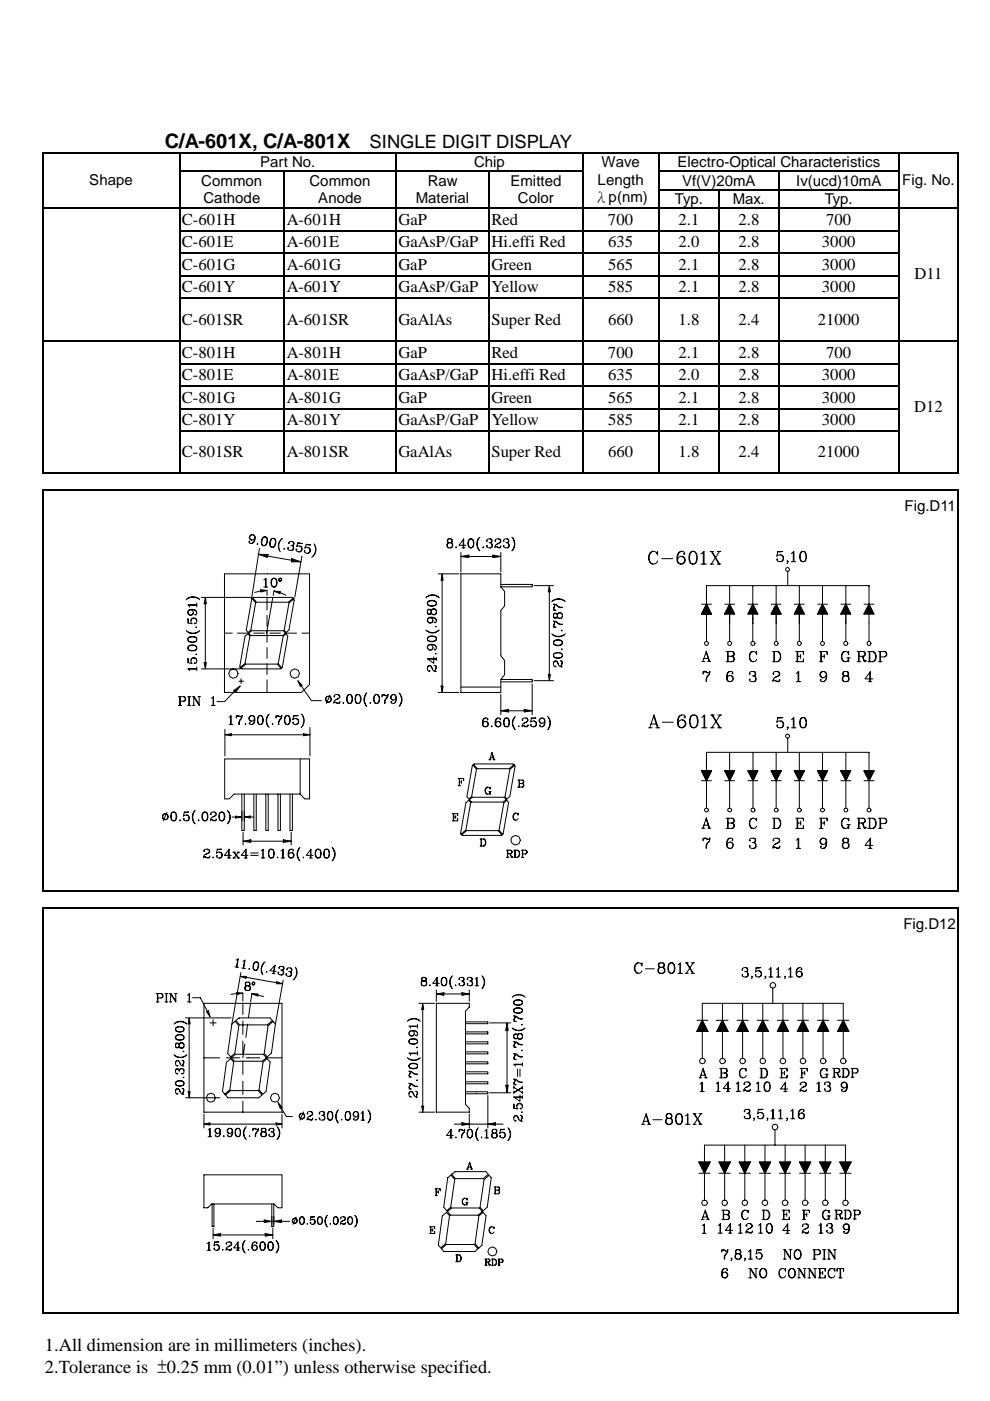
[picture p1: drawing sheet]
<svg xmlns="http://www.w3.org/2000/svg" width="210mm" height="297mm" viewBox="0 0 210 297" stroke-linecap="round" stroke-linejoin="round" font-family="sans-serif">
<defs><g id="words">
<text font-size="4.2" x="34.9" y="31.3">C/A-601X, C/A-801X</text>
<g font-size="3.9">
<text x="78.4" y="31.3">SINGLE DIGIT DISPLAY</text>
<text x="9.5" y="286.4">1.All dimension are in millimeters (inches).</text>
<text x="9.5" y="291">2.Tolerance is ±0.25 mm (0.01”) unless otherwise specified.</text>
</g>
<g font-size="3.5">
<text x="38.6" y="47.7">C-601H</text>
<text x="60.8" y="47.7">A-601H</text>
<text x="84.5" y="47.7">GaP</text>
<text x="104.2" y="47.7">Red</text>
<text x="128.9" y="47.7">700</text>
<text x="143.8" y="47.7">2.1</text>
<text x="156.6" y="47.7">2.8</text>
<text x="175.2" y="47.7">700</text>
<text x="38.6" y="52.4">C-601E</text>
<text x="60.8" y="52.4">A-601E</text>
<text x="84.5" y="52.4">GaAsP/GaP</text>
<text x="104.2" y="52.4">Hi.effi Red</text>
<text x="128.9" y="52.4">635</text>
<text x="143.9" y="52.4">2.0</text>
<text x="156.6" y="52.4">2.8</text>
<text x="174.3" y="52.4">3000</text>
<text x="38.6" y="57.2">C-601G</text>
<text x="60.8" y="57.2">A-601G</text>
<text x="84.5" y="57.2">GaP</text>
<text x="104.2" y="57.2">Green</text>
<text x="128.9" y="57.2">565</text>
<text x="143.9" y="57.2">2.1</text>
<text x="156.6" y="57.2">2.8</text>
<text x="174.3" y="57.2">3000</text>
<text x="193.9" y="59.2">D11</text>
<text x="38.6" y="61.9">C-601Y</text>
<text x="60.8" y="61.9">A-601Y</text>
<text x="84.5" y="61.9">GaAsP/GaP</text>
<text x="104.2" y="61.9">Yellow</text>
<text x="128.9" y="61.9">585</text>
<text x="143.9" y="61.9">2.1</text>
<text x="156.6" y="61.9">2.8</text>
<text x="174.3" y="61.9">3000</text>
<text x="38.6" y="68.9">C-601SR</text>
<text x="60.8" y="68.9">A-601SR</text>
<text x="84.5" y="68.9">GaAlAs</text>
<text x="104.2" y="68.9">Super Red</text>
<text x="128.9" y="68.9">660</text>
<text x="143.9" y="68.9">1.8</text>
<text x="156.6" y="68.9">2.4</text>
<text x="173.4" y="68.9">21000</text>
<text x="38.6" y="75.8">C-801H</text>
<text x="60.8" y="75.8">A-801H</text>
<text x="84.5" y="75.8">GaP</text>
<text x="104.2" y="75.8">Red</text>
<text x="128.9" y="75.8">700</text>
<text x="143.8" y="75.8">2.1</text>
<text x="156.6" y="75.8">2.8</text>
<text x="175.2" y="75.8">700</text>
<text x="38.6" y="80.6">C-801E</text>
<text x="60.8" y="80.6">A-801E</text>
<text x="84.5" y="80.6">GaAsP/GaP</text>
<text x="104.2" y="80.6">Hi.effi Red</text>
<text x="128.9" y="80.6">635</text>
<text x="143.9" y="80.6">2.0</text>
<text x="156.6" y="80.6">2.8</text>
<text x="174.3" y="80.6">3000</text>
<text x="38.6" y="85.3">C-801G</text>
<text x="60.8" y="85.3">A-801G</text>
<text x="84.5" y="85.3">GaP</text>
<text x="104.2" y="85.3">Green</text>
<text x="128.9" y="85.3">565</text>
<text x="143.9" y="85.3">2.1</text>
<text x="156.6" y="85.3">2.8</text>
<text x="174.3" y="85.3">3000</text>
<text x="193.8" y="87.3">D12</text>
<text x="38.6" y="90.1">C-801Y</text>
<text x="60.8" y="90.1">A-801Y</text>
<text x="84.5" y="90.1">GaAsP/GaP</text>
<text x="104.2" y="90.1">Yellow</text>
<text x="128.9" y="90.1">585</text>
<text x="143.9" y="90.1">2.1</text>
<text x="156.6" y="90.1">2.8</text>
<text x="174.3" y="90.1">3000</text>
<text x="38.6" y="97">C-801SR</text>
<text x="60.8" y="97">A-801SR</text>
<text x="84.5" y="97">GaAlAs</text>
<text x="104.2" y="97">Super Red</text>
<text x="128.9" y="97">660</text>
<text x="143.9" y="97">1.8</text>
<text x="156.6" y="97">2.4</text>
<text x="173.4" y="97">21000</text>
</g>
<g font-size="3.2">
<text x="55.2" y="35.5">Part No.</text>
<text x="100.5" y="35.5">Chip</text>
<text x="127.5" y="35.5">Wave</text>
<text x="143.6" y="35.5">Electro-Optical Characteristics</text>
<text x="18.9" y="39.2">Shape</text>
<text x="42.7" y="39.4">Common</text>
<text x="65.6" y="39.4">Common</text>
<text x="90.7" y="39.4">Raw</text>
<text x="108.2" y="39.4">Emitted</text>
<text x="126.7" y="39.2">Length</text>
<text x="144.6" y="39.4">Vf(V)20mA</text>
<text x="168.8" y="39.4">Iv(ucd)10mA</text>
<text x="191.3" y="39.2">Fig. No.</text>
<text x="43.2" y="43.1">Cathode</text>
<text x="67.5" y="43.1">Anode</text>
<text x="88.2" y="43.1">Material</text>
<text x="109.8" y="43.1">Color</text>
<text x="125.8" y="42.8">λp(nm)</text>
<text x="143.1" y="43.3">Typ.</text>
<text x="155.4" y="43.3">Max.</text>
<text x="174.9" y="43.3">Typ.</text>
<text x="191.8" y="108.3">Fig.D11</text>
<text x="191.5" y="196.9">Fig.D12</text>
</g>
</g></defs>
<g fill="#000">
<path d="M8.9 32.3h.3v.2h-.3zM8.9 36.2h.3v.2h-.3zM38 32.3h.2v.2h-.2zM38 36.2h.2v.2h-.2zM60.2 36.2h.2v.2h-.2zM83.8 32.3h.3v.2h-.3zM83.8 36.2h.3v.2h-.3zM103.6 36.2h.3v.2h-.3zM123.4 32.3h.3v.2h-.3zM123.4 36.2h.3v.2h-.3zM139.6 32.3h.2v.2h-.2zM139.6 36.2h.2v.2h-.2z"/>
<path d="M165 36.2h.2v.2h-.2zM190.4 32.3h.2v.2h-.2zM190.4 36.2h.2v.2h-.2zM203.1 32.3h.2v.2h-.2zM203.1 36.2h.2v.2h-.2zM8.9 40.1h.3v.2h-.3zM8.9 44h.3v.3h-.3zM8.9 48.8h.3v.2h-.3zM8.9 53.6h.3v.2h-.3zM8.9 58.3h.3v.2h-.3zM38 40.1h.2v.2h-.2zM38 44h.2v.3h-.2z"/>
<path d="M38 48.8h.2v.2h-.2zM38 53.6h.2v.2h-.2zM38 58.3h.2v.2h-.2zM60.2 40.1h.2v.2h-.2zM60.2 44h.2v.3h-.2zM60.2 48.8h.2v.2h-.2zM60.2 53.6h.2v.2h-.2zM60.2 58.3h.2v.2h-.2zM83.8 40.1h.3v.2h-.3zM83.8 44h.3v.3h-.3zM83.8 48.8h.3v.2h-.3zM83.8 53.6h.3v.2h-.3z"/>
<path d="M83.8 58.3h.3v.2h-.3zM103.6 40.1h.3v.2h-.3zM103.6 44h.3v.3h-.3zM103.6 48.8h.3v.2h-.3zM103.6 53.6h.3v.2h-.3zM103.6 58.3h.3v.2h-.3zM123.4 40.1h.3v.2h-.3zM123.4 44h.3v.3h-.3zM123.4 48.8h.3v.2h-.3zM123.4 53.6h.3v.2h-.3zM123.4 58.3h.3v.2h-.3zM139.6 40.1h.2v.2h-.2z"/>
<path d="M139.6 44h.2v.3h-.2zM139.6 48.8h.2v.2h-.2zM139.6 53.6h.2v.2h-.2zM139.6 58.3h.2v.2h-.2zM152.3 40.1h.2v.2h-.2zM152.3 44h.2v.3h-.2zM152.3 48.8h.2v.2h-.2zM152.3 53.6h.2v.2h-.2zM152.3 58.3h.2v.2h-.2zM165 40.1h.2v.2h-.2zM165 44h.2v.3h-.2zM165 48.8h.2v.2h-.2z"/>
<path d="M165 53.6h.2v.2h-.2zM165 58.3h.2v.2h-.2zM190.4 40.1h.2v.2h-.2zM190.4 44h.2v.3h-.2zM190.4 48.8h.2v.2h-.2zM190.4 53.6h.2v.2h-.2zM190.4 58.3h.2v.2h-.2zM203.1 40.1h.2v.2h-.2zM203.1 44h.2v.3h-.2zM203.1 48.8h.2v.2h-.2zM203.1 53.6h.2v.2h-.2zM203.1 58.3h.2v.2h-.2z"/>
<path d="M8.9 63.1h.3v.2h-.3zM8.9 72.2h.3v.2h-.3zM8.9 77h.3v.2h-.3zM38 63.1h.2v.2h-.2zM38 72.2h.2v.2h-.2zM38 77h.2v.2h-.2zM60.2 63.1h.2v.2h-.2zM60.2 72.2h.2v.2h-.2zM60.2 77h.2v.2h-.2zM83.8 63.1h.3v.2h-.3zM83.8 72.2h.3v.2h-.3zM83.8 77h.3v.2h-.3z"/>
<path d="M103.6 63.1h.3v.2h-.3zM103.6 72.2h.3v.2h-.3zM103.6 77h.3v.2h-.3zM123.4 63.1h.3v.2h-.3zM123.4 72.2h.3v.2h-.3zM123.4 77h.3v.2h-.3zM139.6 63.1h.2v.2h-.2zM139.6 72.2h.2v.2h-.2zM139.6 77h.2v.2h-.2zM152.3 63.1h.2v.2h-.2zM152.3 72.2h.2v.2h-.2zM152.3 77h.2v.2h-.2z"/>
<path d="M165 63.1h.2v.2h-.2zM165 72.2h.2v.2h-.2zM165 77h.2v.2h-.2zM190.4 63.1h.2v.2h-.2zM190.4 72.2h.2v.2h-.2zM190.4 77h.2v.2h-.2zM203.1 63.1h.2v.2h-.2zM203.1 72.2h.2v.2h-.2zM203.1 77h.2v.2h-.2zM8.9 81.7h.3v.3h-.3zM8.9 86.5h.3v.2h-.3zM8.9 91.2h.3v.3h-.3z"/>
<path d="M38 81.7h.2v.3h-.2zM38 86.5h.2v.2h-.2zM38 91.2h.2v.3h-.2zM60.2 81.7h.2v.3h-.2zM60.2 86.5h.2v.2h-.2zM60.2 91.2h.2v.3h-.2zM83.8 81.7h.3v.3h-.3zM83.8 86.5h.3v.2h-.3zM83.8 91.2h.3v.3h-.3zM103.6 81.7h.3v.3h-.3zM103.6 86.5h.3v.2h-.3zM103.6 91.2h.3v.3h-.3z"/>
<path d="M123.4 81.7h.3v.3h-.3zM123.4 86.5h.3v.2h-.3zM123.4 91.2h.3v.3h-.3zM139.6 81.7h.2v.3h-.2zM139.6 86.5h.2v.2h-.2zM139.6 91.2h.2v.3h-.2zM152.3 81.7h.2v.3h-.2zM152.3 86.5h.2v.2h-.2zM152.3 91.2h.2v.3h-.2zM165 81.7h.2v.3h-.2zM165 86.5h.2v.2h-.2zM165 91.2h.2v.3h-.2z"/>
<path d="M190.4 81.7h.2v.3h-.2zM190.4 86.5h.2v.2h-.2zM190.4 91.2h.2v.3h-.2zM203.1 81.7h.2v.3h-.2zM203.1 86.5h.2v.2h-.2zM203.1 91.2h.2v.3h-.2zM8.9 100.2h.3v.3h-.3zM38 100.2h.2v.3h-.2zM60.2 100.2h.2v.3h-.2zM83.8 100.2h.3v.3h-.3zM103.6 100.2h.3v.3h-.3zM123.4 100.2h.3v.3h-.3z"/>
<path d="M139.6 100.2h.2v.3h-.2zM152.3 100.2h.2v.3h-.2zM165 100.2h.2v.3h-.2zM190.4 100.2h.2v.3h-.2zM203.1 100.2h.2v.3h-.2z"/>
</g>
<g fill="none" stroke="#000" stroke-width=".25">
<path d="M9 32.5v3.7M9 36.4v3.7M9.2 32.4h28.8M38.1 32.5v3.7M38.1 36.4v3.7M38.2 32.4h45.6M38.2 36.3h22M60.3 36.4v3.7M60.4 36.3h23.4M84 32.5v3.7M84 36.4v3.7M84.1 32.4h39.3"/>
<path d="M84.1 36.3h19.5M103.7 36.4v3.7M103.9 36.3h19.5M123.5 32.5v3.7M123.5 36.4v3.7M123.7 32.4h15.9M139.7 32.5v3.7M139.7 36.4v3.7M139.8 32.4h50.6M139.8 36.3h25.2M165.1 36.4v3.7M165.2 36.3h25.2"/>
<path d="M190.5 32.5v3.7M190.5 36.4v3.7M190.6 32.4h12.5M203.2 32.5v3.7M203.2 36.4v3.7M9 40.3v3.7M9 44.3v4.5M9 49v4.6M9 53.8v4.5M9 58.5v4.6M9.2 44.2h28.8M38.1 40.3v3.7"/>
<path d="M38.1 44.3v4.5M38.1 49v4.6M38.1 53.8v4.5M38.1 58.5v4.6M38.2 44.2h22M38.2 48.9h22M38.2 53.7h22M38.2 58.4h22M60.3 40.3v3.7M60.3 44.3v4.5M60.3 49v4.6M60.3 53.8v4.5"/>
<path d="M60.3 58.5v4.6M60.4 44.2h23.4M60.4 48.9h23.4M60.4 53.7h23.4M60.4 58.4h23.4M84 40.3v3.7M84 44.3v4.5M84 49v4.6M84 53.8v4.5M84 58.5v4.6M84.1 44.2h19.5M84.1 48.9h19.5"/>
<path d="M84.1 53.7h19.5M84.1 58.4h19.5M103.7 40.3v3.7M103.7 44.3v4.5M103.7 49v4.6M103.7 53.8v4.5M103.7 58.5v4.6M103.9 44.2h19.5M103.9 48.9h19.5M103.9 53.7h19.5M103.9 58.4h19.5M123.5 40.3v3.7"/>
<path d="M123.5 44.3v4.5M123.5 49v4.6M123.5 53.8v4.5M123.5 58.5v4.6M123.7 44.2h15.9M123.7 48.9h15.9M123.7 53.7h15.9M123.7 58.4h15.9M139.7 40.3v3.7M139.7 44.3v4.5M139.7 49v4.6M139.7 53.8v4.5"/>
<path d="M139.7 58.5v4.6M139.8 40.2h12.5M139.8 44.2h12.5M139.8 48.9h12.5M139.8 53.7h12.5M139.8 58.4h12.5M152.4 40.3v3.7M152.4 44.3v4.5M152.4 49v4.6M152.4 53.8v4.5M152.4 58.5v4.6M152.5 40.2h12.5"/>
<path d="M152.5 44.2h12.5M152.5 48.9h12.5M152.5 53.7h12.5M152.5 58.4h12.5M165.1 40.3v3.7M165.1 44.3v4.5M165.1 49v4.6M165.1 53.8v4.5M165.1 58.5v4.6M165.2 40.2h25.2M165.2 44.2h25.2M165.2 48.9h25.2"/>
<path d="M165.2 53.7h25.2M165.2 58.4h25.2M190.5 40.3v3.7M190.5 44.3v4.5M190.5 49v4.6M190.5 53.8v4.5M190.5 58.5v4.6M190.6 44.2h12.5M203.2 40.3v3.7M203.2 44.3v4.5M203.2 49v4.6M203.2 53.8v4.5"/>
<path d="M203.2 58.5v4.6M9 63.3v8.9M9 72.4v4.6M9 77.2v4.5M9.2 72.3h28.8M38.1 63.3v8.9M38.1 72.4v4.6M38.1 77.2v4.5M38.2 63.2h22M38.2 72.3h22M38.2 77.1h22M60.3 63.3v8.9"/>
<path d="M60.3 72.4v4.6M60.3 77.2v4.5M60.4 63.2h23.4M60.4 72.3h23.4M60.4 77.1h23.4M84 63.3v8.9M84 72.4v4.6M84 77.2v4.5M84.1 63.2h19.5M84.1 72.3h19.5M84.1 77.1h19.5M103.7 63.3v8.9"/>
<path d="M103.7 72.4v4.6M103.7 77.2v4.5M103.9 63.2h19.5M103.9 72.3h19.5M103.9 77.1h19.5M123.5 63.3v8.9M123.5 72.4v4.6M123.5 77.2v4.5M123.7 63.2h15.9M123.7 72.3h15.9M123.7 77.1h15.9M139.7 63.3v8.9"/>
<path d="M139.7 72.4v4.6M139.7 77.2v4.5M139.8 63.2h12.5M139.8 72.3h12.5M139.8 77.1h12.5M152.4 63.3v8.9M152.4 72.4v4.6M152.4 77.2v4.5M152.5 63.2h12.5M152.5 72.3h12.5M152.5 77.1h12.5M165.1 63.3v8.9"/>
<path d="M165.1 72.4v4.6M165.1 77.2v4.5M165.2 63.2h25.2M165.2 72.3h25.2M165.2 77.1h25.2M190.5 63.3v8.9M190.5 72.4v4.6M190.5 77.2v4.5M190.6 72.3h12.5M203.2 63.3v8.9M203.2 72.4v4.6M203.2 77.2v4.5"/>
<path d="M9 82v4.5M9 86.7v4.5M9 91.5v8.7M38.1 82v4.5M38.1 86.7v4.5M38.1 91.5v8.7M38.2 81.8h22M38.2 86.6h22M38.2 91.4h22M60.3 82v4.5M60.3 86.7v4.5M60.3 91.5v8.7"/>
<path d="M60.4 81.8h23.4M60.4 86.6h23.4M60.4 91.4h23.4M84 82v4.5M84 86.7v4.5M84 91.5v8.7M84.1 81.8h19.5M84.1 86.6h19.5M84.1 91.4h19.5M103.7 82v4.5M103.7 86.7v4.5M103.7 91.5v8.7"/>
<path d="M103.9 81.8h19.5M103.9 86.6h19.5M103.9 91.4h19.5M123.5 82v4.5M123.5 86.7v4.5M123.5 91.5v8.7M123.7 81.8h15.9M123.7 86.6h15.9M123.7 91.4h15.9M139.7 82v4.5M139.7 86.7v4.5M139.7 91.5v8.7"/>
<path d="M139.8 81.8h12.5M139.8 86.6h12.5M139.8 91.4h12.5M152.4 82v4.5M152.4 86.7v4.5M152.4 91.5v8.7M152.5 81.8h12.5M152.5 86.6h12.5M152.5 91.4h12.5M165.1 82v4.5M165.1 86.7v4.5M165.1 91.5v8.7"/>
<path d="M165.2 81.8h25.2M165.2 86.6h25.2M165.2 91.4h25.2M190.5 82v4.5M190.5 86.7v4.5M190.5 91.5v8.7M203.2 82v4.5M203.2 86.7v4.5M203.2 91.5v8.7M9.2 100.4h28.8M38.2 100.4h22M60.4 100.4h23.4"/>
<path d="M84.1 100.4h19.5M103.9 100.4h19.5M123.7 100.4h15.9M139.8 100.4h12.5M152.5 100.4h12.5M165.2 100.4h25.2M190.6 100.4h12.5"/>
</g>
<path d="M9.6 111.5h193v73.8h-193z" fill="#fff"/>
<path d="M9.5 111.5h193.1v73.8h-193.1z" fill="none" stroke="#fff" stroke-width=".21"/>
<g fill="none" stroke="#000" stroke-width=".21">
<path d="M53.5 113.4l-.4 .1-.2 .4 .1 .3 .3 .3M53.7 113.4a1.12 1.12 0 0 1-.4 1.8M54 114.1l-.3 .4a.57 .57 0 0 1-.9-.6l.2-.4a.66 .66 0 0 1 .7-.1 .66 .66 0 0 1 .4 .6 1.07 1.07 0 0 1-.8 1.2l-.5-.1v-.2l.1-.2v.2M54.5 115.4l.1-.1 .1 .1zM54.8 117.5l2 .1-.1 .6zM55 116.3l-1.7 10.8M56.1 113.8a1.08 1.08 0 0 0-.3 1.9h.2a1.08 1.08 0 0 0 .3-1.9 1.07 1.07 0 0 0-.7 1.8l.2 .1M56.3 113.8a1.21 1.21 0 0 1-.3 1.9M56.8 117.9l5 .9M57.9 114.1a1.11 1.11 0 0 0-.3 1.9h.2a1.06 1.06 0 0 0 .7-1.4l-.2-.3-.4-.2a1.23 1.23 0 0 0-.3 1.9M58.1 114.2a1.2 1.2 0 0 1-.3 1.8M59.7 114.3l-.5 1-.1 .8 .2 .7"/>
<path d="M59.9 114.1a1.92 1.92 0 0 0-.5 2.9M60.2 116.4h.1zM61.3 115.1l-.1 .2 .1-.4a.73 .73 0 0 1 1.1 .3l-.2 .4h-.5M61.9 118.4l1.9 .7h-2zM62 114.9l.2 .1a.45 .45 0 0 1-.3 .7l.2 .1a.52 .52 0 0 1-.1 .9 .74 .74 0 0 1-1-.5l.1-.1v.1M62.2 115.9l-.2 .7-.3 .1M63.2 115.1l.9 .1-.9-.1-.3 .8a.67 .67 0 0 1 1 0 .67 .67 0 0 1-.2 1 .67 .67 0 0 1-.9-.4l.1-.1 .1 .1h-.2M63.6 115.8a.64 .64 0 0 1 .4 .7 .64 .64 0 0 1-.6 .5M64 117.9l-1.5 8.7M65 115.5h.8l-.8-.1-.4 .8a.68 .68 0 0 1 1.1 0 .68 .68 0 0 1-.2 1 .68 .68 0 0 1-1-.4l.1-.1v.2M65.4 116.1l.1 .1a.67 .67 0 0 1 .2 .7 .67 .67 0 0 1-.5 .4M66.6 115.3a1.98 1.98 0 0 1-.5 2.9"/>
<path d="M66.7 115.5l.2 .7v.8l-.6 1M95.2 114.3a.44 .44 0 0 0-.3 .7 .71 .71 0 0 0 1-.2l-.1-.5h-.6a.44 .44 0 0 0-.3 .4 .44 .44 0 0 0 .3 .4M95.2 115.1h-.3l-.1 .3v.6a.68 .68 0 0 0 1.2-.2l-.1-.5-.3-.2M95.2 115.1l-.4 .3v.4l.4 .4M95.6 114.3a.44 .44 0 0 1 .2 .4 .44 .44 0 0 1-.2 .4M95.6 115.1l.3 .3v.4l-.3 .4M96.7 116v.2zM97.7 118l1.7-.3v.5zM97.7 117.1v4.1M98 116.2h.6M98.2 114.5v1.7M98.8 115.6h-1.5l1-1.3v1.9"/>
<path d="M99.4 118h5.1M99.8 114.3a1.09 1.09 0 0 0 0 1.9h.1a1.03 1.03 0 0 0 .5-1.6l-.2-.3h-.3a1.07 1.07 0 0 0-.3 1.8l.2 .1M100 114.3h-.1a1.19 1.19 0 0 1 0 1.9M101.5 114.1a2.29 2.29 0 0 0 .1 2.5M101.7 113.9a1.93 1.93 0 0 0 0 2.9M102.3 116.1l.2-.1v.1zM103.3 114.6v.2l-.2-.2a.68 .68 0 0 1 1.2 0l-.1 .4-.5 .1M103.9 114.3a.45 .45 0 0 1 .3 .7l-.3 .1a.56 .56 0 0 1 .5 .5 .56 .56 0 0 1-.5 .6 .62 .62 0 0 1-.8-.4l.2-.2v.2M104.2 115.3l.1 .5-.3 .4M104.5 117.7l1.7 .3-1.7 .2zM105 114.6v.2v-.4l.4-.1h.6l.2 .5-.4 .3a.95 .95 0 0 0-.8 1.1M105.8 114.3l.2 .1 .1 .4-.7 .6"/>
<path d="M106.2 115.9l-.1 .1a.92 .92 0 0 1-1.1-.1v.1M106.2 115.7l-.2 .5h-.3l-.5-.3M106.2 117.1v4.1M106.8 114.6v.2l-.1-.2 .2-.3a.66 .66 0 0 1 1 .3l-.1 .4-.5 .1M107.5 114.3a.44 .44 0 0 1 .3 .4 .44 .44 0 0 1-.3 .4h.2a.53 .53 0 0 1 .3 .6 .53 .53 0 0 1-.5 .5l-.6-.1-.2-.3 .1-.2v.2M107.8 115.3l.1 .5-.4 .4M108.5 113.9a1.93 1.93 0 0 1 0 2.9M108.7 114.1l.4 1-.4 1.5M138.4 116.9a1.56 1.56 0 0 0 0 2.7M139.3 117.3l.1 .4v-.8l-.1 .4a.98 .98 0 0 0-1.1-.4 .98 .98 0 0 0-.7 1 1.17 1.17 0 0 0 .3 1.3 1.17 1.17 0 0 0 1.2 .3l.4-.5M140.3 118.4h2.3M144.4 116.9a1.69 1.69 0 0 0-.4 2.6l.3 .1"/>
<path d="M144.5 117.9a.85 .85 0 0 1 .7 .9 .85 .85 0 0 1-.7 .8M145 117.3l-.1 .1 .1 .2 .2-.2-.2-.3a1.02 1.02 0 0 0-1 0 1.02 1.02 0 0 0-.5 1v.7a.87 .87 0 0 0 .9 .9 .87 .87 0 0 0 .9-.9 .87 .87 0 0 0-.9-.9l-.6 .4-.1 .4M146.8 116.9a1.52 1.52 0 0 0-.6 2.2 .82 .82 0 0 0 .8 .5 .82 .82 0 0 0 .7-.5 2.2 2.2 0 0 0-.2-2l-.4-.2a.77 .77 0 0 0-.8 .5 1.57 1.57 0 0 0 .5 2.2M147.1 116.9a1.75 1.75 0 0 1 0 2.7M148.6 117.4l.7-.5v2.7M148.6 119.6h1.2M149.1 117.1l.1 2.5M150.6 119.6h.7M150.6 116.9h.7M150.8 116.9l1.7 2.7M150.9 116.9l1.7 2.7M152.1 119.6h.7"/>
<path d="M152.1 116.9h.7M152.6 116.9l-1.8 2.7M164.9 117l1.1-.1h-1.1l-.2 1a.78 .78 0 0 1 1.2-.2 .78 .78 0 0 1 0 1.2 .78 .78 0 0 1-1.2-.2l.1-.2v.2M165.5 117.6a.76 .76 0 0 1 .6 .8 .76 .76 0 0 1-.6 .7M167.1 119h-.2l.1-.1 .1 .1-.2 .5M167.8 117.3l.5-.4v2.2M167.8 119.1h.9M168.2 117v2.1M170.2 116.9a.98 .98 0 0 0-.6 1.3v.5a.68 .68 0 0 0 .7 .4 .68 .68 0 0 0 .6-.4 1.82 1.82 0 0 0-.2-1.7 .61 .61 0 0 0-.8 .1 1.27 1.27 0 0 0 .3 2M170.4 116.9l.3 .2 .2 .8-.1 .8-.4 .4M39.5 133.7a1.93 1.93 0 0 0 2.8 0M39.5 127.2a1.93 1.93 0 0 1 2.8 0"/>
<path d="M39.7 133.9l1 .3h.8l.7-.3M39.7 127l1-.4 1.5 .4M39.9 137.5v.3a1.51 1.51 0 0 0 1.7 0 .67 .67 0 0 0-.2-1 1.21 1.21 0 0 0-1.5 .5v.2a1.15 1.15 0 0 0 1.8 0M39.9 137.3a1.15 1.15 0 0 1 1.8 0M39.9 135.7a1.06 1.06 0 0 0 1.8 0v-.2a1.1 1.1 0 0 0-1.8 0v.2a1.22 1.22 0 0 0 1.8 0M39.9 135.5a1.22 1.22 0 0 1 1.8 0M39.9 129.9v.2a.57 .57 0 0 0 .6 .3 .57 .57 0 0 0 .5-.5M39.9 129.8a1.1 1.1 0 0 1 1.8 0M39.9 132.1v-.9v.9l.8 .1a.66 .66 0 0 1-.2-.9 .66 .66 0 0 1 1.1 0 .66 .66 0 0 1-.2 .9h-.2h.2M39.9 128.3h1.8M40.5 140l.1-.2a.66 .66 0 0 1 1.1 .2M40.5 131.5l.1-.1a.66 .66 0 0 1 1.1 .1"/>
<path d="M40.5 129.3a.61 .61 0 0 1 .5 .8 .61 .61 0 0 1-.9 .3 .61 .61 0 0 1-.2-.9 .99 .99 0 0 1 1.1-.3 .99 .99 0 0 1 .7 .9l-.2 .3-.2-.1h.2M41.5 138.7h.2zM41.6 132.9v.2zM41.7 128.2h-1.8l.3 .5M41.7 127.8v.9M42.7 126.7h10.7M43.5 126.7l.2 1.3h-.4zM43.5 128v12.5M47.6 121.7h18v23.4l-1.7 1.7h-16.3zM47.6 134.2h1.6M50.3 134.2h2.3M52 134.9l.6-.5 .4 .5-1 5.8-1.1 .9z"/>
<path d="M52.7 134.2l.7-.5h6.7l.4 .5-.6 .5h-6.8zM53.4 126.9l.8 .9-1 5.8-.6 .5-.4-.5zM53.8 134.2h2.3M53.8 126.7h-.2l.8 1h6.7l1.1-.9-.3-.1M53.9 126.7h8M55.3 125.1l1.3 .1-1.3 .3zM55.3 125.3l-1.3 .3M55.9 122.9l.5-.3v1.9M55.9 124.5h.8M56.3 122.7v1.8M56.6 125.2v1M56.6 126.7v2.6"/>
<path d="M56.6 130.5v2.3M56.6 133.9v2.3M56.6 137.3v2.3M57.2 134.2h2.3M57.8 126.7l-1.3 7.5M58 122.6a1.03 1.03 0 0 0-.5 1 1.03 1.03 0 0 0 .7 .9 1.25 1.25 0 0 0 .3-1.8l-.3-.1a1.06 1.06 0 0 0-.2 1.9M58.1 125.3l1.4 .1-.2 .5zM58.1 125.3l-.2 .9M58.2 122.6a1.19 1.19 0 0 1 0 1.9M59.4 122.6a.38 .38 0 0 0-.1 .6l.4-.2-.2-.4M59.4 125.6l1.2 .6M59.5 122.6l-.3 .1-.1 .2 .2 .3"/>
<path d="M59.5 122.6l.1 .4-.1 .2M60 134.9l.6-.5 .4 .5-1.2 6.7-.8-.9zM60.6 134.2h2.3M61.3 127.8l1-.9-1 6.7-.7 .5-.3-.5zM64 134.2h1.6M90.3 133.6a1.93 1.93 0 0 0 2.8 0M90.3 126.7a1.93 1.93 0 0 1 2.8 0M90.4 133.7l.7 .3a2.27 2.27 0 0 0 1.9-.3M90.4 126.6l.7-.3a2.27 2.27 0 0 1 1.9 .3M90.6 137.2a1.13 1.13 0 0 1 1.9 0M90.6 135.6a1.14 1.14 0 0 0 1.9 0v-.3a1.14 1.14 0 0 0-1.9 0v.3a1.27 1.27 0 0 0 1.9 0M90.6 131.4a1.19 1.19 0 0 1 1.9 .1"/>
<path d="M90.6 129.9l.1 .3 .5 .1a.59 .59 0 0 0 .2-.7 .59 .59 0 0 0-.5-.4 .57 .57 0 0 0 0 1h.3l.3-.3M90.6 128a1.14 1.14 0 0 0 1.9 0v-.2a1.14 1.14 0 0 0-1.9 0v.2a1.27 1.27 0 0 0 1.9 0M90.7 137.3v.2a.57 .57 0 0 0 .6 .3 .57 .57 0 0 0 .5-.5M90.7 135.3h-.1a1.27 1.27 0 0 1 1.9 0M90.7 131.6v.2a.59 .59 0 0 0 .6 .2 .59 .59 0 0 0 .5-.4M90.7 129.5h-.1a.45 .45 0 0 1 .7-.2l.1 .2M90.7 127.8h-.1a1.27 1.27 0 0 1 1.9 0M90.8 139.7h1.7M91.2 136.7a.62 .62 0 0 1 .5 .8 .62 .62 0 0 1-.9 .3 .62 .62 0 0 1-.1-.9 1.02 1.02 0 0 1 1.1-.3 1.02 1.02 0 0 1 .7 .9l-.2 .3-.3-.1 .1-.1 .2 .1M91.2 131a.59 .59 0 0 1 .6 .7 .59 .59 0 0 1-.8 .4 .59 .59 0 0 1-.4-.7 1 1 0 0 1 1.1-.5 1 1 0 0 1 .8 .9l-.2 .2h-.3h.3M91.4 129.9a.58 .58 0 0 0 .6 .4 .58 .58 0 0 0 .5-.4M91.5 129.5l.3-.4a.62 .62 0 0 1 .7 .7 .62 .62 0 0 1-1 .4l-.1-.3"/>
<path d="M91.5 129.5h-.1a.58 .58 0 0 1 .6-.4 .58 .58 0 0 1 .5 .4M92 139.2v1.4l-1.4-.9h1.9M92.3 138.6h.2zM92.3 132.8h.2zM92.5 139.4v.6M92.9 121.7h4.4M93.7 121.7l.3 1.3h-.5zM93.7 123v22.5M106.2 124.4l.8 1v3l-.8 1.1v9.5l.8 1v3l-.8 1.1h6.6v.5h-6.6M106.2 124.4v-2.7h-8.5v25.1h8.5v-2.7M106.2 123.9h6.6v.5h-6.6M113.3 124.2h4.1"/>
<path d="M116.5 124.2l.2 1.3h-.4zM116.5 125.5v17.5M117 134.4a1.93 1.93 0 0 0 2.9 0M117 127.6a2.03 2.03 0 0 1 2.9 0M117.2 134.6l1.1 .3 1.4-.3M117.2 127.4l1.1-.4 1.4 .4M117.4 139.1a1.1 1.1 0 0 0 1.8 0v-.2a1.1 1.1 0 0 0-1.8 0v.2a1.22 1.22 0 0 0 1.8 0M117.4 138.9a1.22 1.22 0 0 1 1.8 0M117.4 136.4v.2a1.15 1.15 0 0 0 1.8-.2l-.1-.5a1.51 1.51 0 0 0-1.7 0v.3a1.06 1.06 0 0 0 1.8 .2M117.4 136.2a1.15 1.15 0 0 1 1.8 0M117.4 130.7v.3l.5 .1a.6 .6 0 0 0 0-1.1h-.3a.57 .57 0 0 0 0 1l.5-.1 .1-.2M117.4 130.3a.45 .45 0 0 1 .7-.1l.1 .1"/>
<path d="M117.4 133h.5M117.4 129.4h.5M117.6 132l-.2 .5 .1 .3M117.6 128.5l-.2 .4 .1 .4M117.9 131.8a1.33 1.33 0 0 0 1.3 .6M117.9 128.2a1.33 1.33 0 0 0 1.3 .6M118.2 130.3l.3-.4a.63 .63 0 0 1 .7 .7 .63 .63 0 0 1-.9 .5l-.1-.4M118.2 130.7l.3 .4 .6-.1 .1-.3M118.2 130.3l.3-.3h.4l.3 .3M119.1 137.6h.1zM119.1 133.6h.1l-.1 .2zM119.2 132.3h-.4l-.9-.5-.5-.1 .2 .2-.2 .8 .3 .3"/>
<path d="M119.2 128.7a1.48 1.48 0 0 1-1.3-.5l-.5-.1 .2 .2-.2 .8 .3 .3M148.7 130.2l1.1-.7 1 .7zM148.7 128.1h2.1M149.2 139.6h1M149.5 136.1l.3-.1 .3 .1 .1 .3-.1 .3-.3 .2-.3-.2-.1-.3zM149.7 138.4l.7 1.9M149.8 128.1l1 2.1-1-.7zM149.8 124.2v3.9v-3.9M149.8 128.1l1 2.1h-2.1zM149.8 124.2h34.4v11.8M149.8 130.2v5.8M153.6 130.2l1.1-.7 1.1 .7z"/>
<path d="M153.7 128.1h2.1M153.9 138.1h1.3a.58 .58 0 0 1 .5 .7l-.2 .3h-.3a.51 .51 0 0 0 .4-.5 .51 .51 0 0 0-.4-.5M154.3 138.1v2.2M154.4 139.1l1.1 .2a.58 .58 0 0 1 0 .9l-1.6 .1M154.4 138.1v2.2M154.4 136.1l.3-.1 .3 .1 .1 .3-.1 .3-.3 .2-.3-.2-.1-.3zM154.7 128.1l1.1 2.1-1.1-.7zM154.7 128.1l1.1 2.1h-2.2zM154.7 124.2v11.8M155.2 139.1a.59 .59 0 0 1 .4 .6 .59 .59 0 0 1-.4 .6M158.6 130.2l1-.7 1.1 .7zM158.6 128.1h2.1"/>
<path d="M159.3 136.1l.3-.1 .3 .1 .2 .3-.2 .3-.3 .2-.3-.2-.1-.3zM159.6 128.1l1.1 2.1-1.1-.7zM159.6 138.1a1.21 1.21 0 0 0 0 2.2M159.6 124.3l.1 7.8-.1-1M159.6 132.1l.1 3.9M159.6 130.2l.1 .9M159.6 124.2l.1 .1M159.6 128.1l1.1 2.1h-2.1zM160.3 138.4l.1 .4v-.7l-.1 .3a.81 .81 0 0 0-.9-.2 .81 .81 0 0 0-.5 .8 .93 .93 0 0 0 .2 1 .93 .93 0 0 0 1 .2l.3-.4M163.5 130.2l1.1-.7 1 .7zM163.5 128.1h2.1M163.8 138.1h1a1.16 1.16 0 0 1 .8 1.1 1.16 1.16 0 0 1-.8 1.1h-1"/>
<path d="M164.1 138.1v2.2M164.2 138.1v2.2M164.3 136.1l.3-.1 .3 .1 .1 .3-.1 .3-.3 .2-.3-.2-.2-.3zM164.6 128.1l1 2.1-1-.7zM164.6 124.2v11.8M164.8 138.1a1.21 1.21 0 0 1 0 2.2M165.6 130.2h-2.1l1.1-2.1 1 2.1M167 121.2v3M168.4 130.2l1.1-.7 1 .7zM168.4 128.1h2.1M168.7 138.1h1.7v.7l-.1-.7M169 138.1l.1 2.2"/>
<path d="M169.1 138.1v2.2M169.1 139.1h.7M169.2 136.1l.3-.1 .3 .1 .1 .3-.1 .3-.3 .2-.3-.2-.1-.3zM169.5 128.1l1 2.1-1-.7zM169.5 128.1l1 2.1h-2.1zM169.5 124.2v11.8M169.7 138.8l.1 .8M173.4 130.2l1-.7 1 .7zM173.4 128.1h2M173.8 138.1h1.6v.7l-.1-.7M174 138.1v2.2M174.1 136.1l.3-.1 .3 .1 .1 .3-.1 .3-.3 .2-.3-.2-.1-.3z"/>
<path d="M174.1 138.1l.1 2.2M174.1 139.1h.7M174.4 128.1l1 2.1-1-.7zM174.4 128.1l1 2.1h-2zM174.4 124.2v11.8M174.8 138.8v.8M178.3 130.2l1-.7 1.1 .7zM178.3 128.1h2.1M179 136.1l.3-.1 .3 .1 .2 .3-.2 .3-.3 .2-.3-.2-.1-.3zM179.1 138.1a1.21 1.21 0 0 0 0 2.2M179.3 128.1l1.1 2.1-1.1-.7zM179.3 128.1l1.1 2.1h-2.1z"/>
<path d="M179.3 124.2v11.8M179.6 139.5h.7M179.8 138.4l.1 .4v-.7l-.1 .3a.81 .81 0 0 0-.9-.2 .81 .81 0 0 0-.5 .8 .95 .95 0 0 0 .2 1 .95 .95 0 0 0 1 .2l.2-.2M179.8 139.5v.8M179.9 139.5l.1 .8M181.8 138.1h1.2l.3 .1 .2 .4-.2 .5h-1.2M182 138.1v2.2M182.1 138.1v2.2M182.6 139.1l.4 .3 .4 .8 .2-.1M182.9 139.3l.4 1h.2l.1-.3M183 138.1l.2 .1a.51 .51 0 0 1 .2 .6 .51 .51 0 0 1-.4 .3M183.2 130.2l1-.7 1.1 .7z"/>
<path d="M183.2 128.1h2.1M184 136.1l.2-.1 .3 .1 .2 .3-.2 .3-.3 .2-.2-.2-.2-.3zM184 138.1h1a1.13 1.13 0 0 1 .8 1.1 1.13 1.13 0 0 1-.8 1.1h-1M184.2 128.1l1.1 2.1-1.1-.7zM184.2 128.1l1.1 2.1h-2.1zM184.3 138.1v2.2M184.4 138.1v2.2M185 138.1a1.21 1.21 0 0 1 0 2.2h.1M186.3 138.1h1.2a.57 .57 0 0 1 .5 .6 .57 .57 0 0 1-.5 .6h-.8M186.6 138.1v2.2M186.7 138.1v2.2M187.5 138.1l.2 .1a.6 .6 0 0 1 .2 .6 .6 .6 0 0 1-.4 .5"/>
<path d="M37.8 147.7h1.1l.4 .3-.1 .6-1 .1M37.8 149.6h.7M38.1 147.7v1.9M38.2 147.7v1.9M38.9 147.7l.4 .3-.1 .5-.3 .2M39.8 149.6h.6M39.8 147.7h.6M39.9 140.5v-.9v.9l.8 .2a.66 .66 0 0 1-.2-1 .66 .66 0 0 1 1.1 0 .66 .66 0 0 1-.2 1l-.2-.1h.2M39.9 141.9h1.8M40.1 147.7v1.9M40.1 147.7l.1 1.9M40.8 149.6h.5"/>
<path d="M40.8 147.7h.4l1 1.7M41.1 147.7v1.9M41.7 141.8h-1.8l.3 .4M41.7 141.4v.8M42 147.7h.5M42.2 147.7v1.9l-1-1.7M42.7 141.8h8.2M43.3 140.5h.4l-.2 1.3zM44.8 148l.5-.3v1.9M44.8 149.6h.8M45.2 147.8v1.8M47.7 155.8l1.3-.2v.4z"/>
<path d="M47.7 154.6v5.7M48.6 152.1l.4-.4v1.9M48.6 153.6h.8M48.9 151.8l.1 1.8M49 155.8h15.4M49.5 146.4l1.4-1-1 1.4zM49.7 146.6l-2.1 2.2h-1.6M50.1 151.7v.6M50.2 151.9l.3-.1 .5 .2M50.6 144.4h1.1M51.1 143.9v1M51.2 152.3a1.4 1.4 0 0 0-.6 1.3"/>
<path d="M51.3 151.7l-.1 .6a1.59 1.59 0 0 0-.5 1.3M51.4 151.7l-.2 .3-.9-.3-.2 .4M52 153.4v.2l.1-.2M53.3 151.7l-.2 .1a.6 .6 0 0 0-.2 .6 .6 .6 0 0 0 .4 .5M53.5 151.7a1.13 1.13 0 0 1-.1 1.9M53.9 152.4a.62 .62 0 0 1-.8 .4 .62 .62 0 0 1-.3-.9 .62 .62 0 0 1 1-.1 1.05 1.05 0 0 1 .3 1.1 1.05 1.05 0 0 1-1 .7l-.3-.3 .1-.1 .1 .1M55.1 151.7a1.14 1.14 0 0 0 0 1.9h.2a1.14 1.14 0 0 0 0-1.9h-.2a1.27 1.27 0 0 0 0 1.9M55.3 151.7a1.27 1.27 0 0 1 0 1.9M56.6 140.7v2.3M56.6 144.1v2.7M56.9 151.6l-.4 1 .1 .8 .3 .7M57.1 151.4a1.88 1.88 0 0 0 0 2.8"/>
<path d="M57.7 153.5h.2l-.1 .1zM58.5 152.1l.3-.4 .6 .3 .3-.3v.6l-.6 .9 .1 .4M58.5 151.7v.6M58.6 151.9l.3-.1 .5 .2M58.8 140.8l.8 .9-8.2 .1-.4-.1 1.1-.9h6.7M59.7 152.3a1.33 1.33 0 0 0-.7 1.3M60.8 151.7a1.03 1.03 0 0 0-.4 1.5 .56 .56 0 0 0 .5 .4 .56 .56 0 0 0 .5-.4 .97 .97 0 0 0-.6-1.5 1.19 1.19 0 0 0 0 1.9M61 151.7a1.27 1.27 0 0 1 0 1.9M62.2 151.8l1-.1h-1l-.1 .9a.68 .68 0 0 1 1-.2 .68 .68 0 0 1 0 1.1 .68 .68 0 0 1-1-.3l.1-.1v.1M62.8 152.4a.66 .66 0 0 1 .5 .6 .66 .66 0 0 1-.5 .6M63.1 144.3l1 1-.4 .2zM63.9 151.4a1.88 1.88 0 0 1 0 2.8"/>
<path d="M63.9 145.4l2.1 3.1h2.1M64.1 151.6l.3 1-.3 1.5M64.4 155.6l1.3 .2-1.3 .2zM65.7 154.2v6.1M69.6 147.6a.64 .64 0 0 0-.5 1 .64 .64 0 0 0 1.1 0 .64 .64 0 0 0-.5-1 .65 .65 0 0 0-.6 .6 .65 .65 0 0 0 .5 .7M69.7 147.6a.68 .68 0 0 1 .5 .7 .68 .68 0 0 1-.5 .6M70 147.4l-.8 1.7M70.9 147.6v.2l-.1-.1a.61 .61 0 0 1 .7-.5 .61 .61 0 0 1 .5 .8l-.3 .2a.94 .94 0 0 0-.9 .9M71.6 147.2l.4 .4a.72 .72 0 0 1-.7 .7M72.1 148.9l-.3 .2-.7-.2-.3 .1M72.1 148.7l-.2 .4h-.4l-.4-.2M72.7 149.1h.2z"/>
<path d="M74 147.2a1.14 1.14 0 0 0 0 1.9h.2a1.14 1.14 0 0 0 0-1.9h-.2a1.22 1.22 0 0 0 .1 1.9M74.2 147.2a1.27 1.27 0 0 1 0 1.9M75.8 147.2a1.25 1.25 0 0 0-.3 1.9 .64 .64 0 0 0 1-.3 .96 .96 0 0 0-.7-1.6 1.2 1.2 0 0 0 0 1.9M76 147.2a1.2 1.2 0 0 1 0 1.9M77.6 147.1l-.3 1.1 .3 1.4M77.8 146.9a1.93 1.93 0 0 0 0 2.9M78.4 149.1h.2zM79.8 147.2a1.25 1.25 0 0 0-.3 1.9 .64 .64 0 0 0 .9-.3 .96 .96 0 0 0-.6-1.6 1.2 1.2 0 0 0 0 1.9M79.9 147.2a1.2 1.2 0 0 1 0 1.9M81 147.6l.3-.4 .6 .3h.2l.2-.3a1.41 1.41 0 0 1-.6 1.2l-.1 .7M81 147.2v.6M81.1 147.4h.4l.4 .1"/>
<path d="M82.2 147.8a1.33 1.33 0 0 0-.7 1.3M83.3 147.2l-.1 .2a.6 .6 0 0 0-.3 .5 .6 .6 0 0 0 .4 .5M83.5 147.2a1.16 1.16 0 0 1-.1 1.9h.1M84 147.9a.6 .6 0 0 1-.8 .4 .6 .6 0 0 1-.3-.8 .6 .6 0 0 1 .9-.1 1.02 1.02 0 0 1 .3 1.1 1.02 1.02 0 0 1-.9 .6l-.3-.2 .1-.2v.2M84.6 146.9a1.93 1.93 0 0 1 0 2.9M84.8 147.1l.1 .3a2.14 2.14 0 0 1-.1 2.2M90.6 141.6l.4-.4a.72 .72 0 0 1 .7 .7M91 142.3l.1-.1v.2a.61 .61 0 0 1-.5-.8 .61 .61 0 0 1 .7-.4l.2 .2a.94 .94 0 0 0 1 1M92 141.1l.5 .2v.3l-.2 .5M92.3 141.1l.1 .3-.1 .7v.3M92.9 146.8h4.4M93.5 145.5h.5l-.3 1.3z"/>
<path d="M97.7 145.7h8.5M102.9 152.2a1.1 1.1 0 0 0-.1 1.9M103 153l.5 .5-.1 .3-.4 .3M103.4 152.5v.2l.1-.2a.63 .63 0 0 0-1.1 .2 1.16 1.16 0 0 0 .1 1.3 .6 .6 0 0 0 1-.1 .6 .6 0 0 0-.3-.9 .6 .6 0 0 0-.8 .5M104.2 154h.2zM104.3 159.8l.4 1.3M105.6 152.2a1.15 1.15 0 0 0-.1 1.9M105.7 153h.2a.59 .59 0 0 1 .2 .6 .59 .59 0 0 1-.4 .5M106.1 152.5v.2v-.4a.74 .74 0 0 0-1.1 .7v.6a.62 .62 0 0 0 .6 .6 .62 .62 0 0 0 .6-.6 .62 .62 0 0 0-.6-.6l-.4 .2-.1 .3M106.2 150.7l1.6-.3v.6zM106.2 147.2v4.4M107.3 152.2l-.3 .1a1.51 1.51 0 0 0 0 1.7 .61 .61 0 0 0 .9-.2 1.26 1.26 0 0 0-.4-1.6h-.2a1.15 1.15 0 0 0 0 1.9"/>
<path d="M107.5 152.2a1.22 1.22 0 0 1 0 1.9M107.8 150.7h3.3M109.1 152.1a2.2 2.2 0 0 0 0 2.5M109.3 151.8a1.93 1.93 0 0 0 0 2.9M109.9 154h.2zM110.8 152.6v.2l-.1-.1a.66 .66 0 0 1 .6-.5 .66 .66 0 0 1 .6 .4v.4l-.3 .1a.88 .88 0 0 0-.9 1M111.1 150.4l1.7 .3-1.7 .3zM111.5 152.2l.3 .2 .1 .4-.7 .5M112 153.8l-.3 .2-.7-.2-.3 .1M112 153.7l-.2 .4-.8-.3M112.7 152.3l.9-.1h-.9l-.2 .9a.68 .68 0 0 1 1-.2 .68 .68 0 0 1 0 1.1 .68 .68 0 0 1-1-.2l.1-.2v.2M112.8 145v6.6"/>
<path d="M113.2 152.9l.2 .1a.63 .63 0 0 1 .3 .6 .63 .63 0 0 1-.5 .5M113.3 144.3h4.1M114.8 152.2l-.1 .1a.59 .59 0 0 0-.3 .6 .59 .59 0 0 0 .4 .5M115 152.2a1.1 1.1 0 0 1-.1 1.9M115.5 152.9a.6 .6 0 0 1-.9 .4 .6 .6 0 0 1-.2-.9 .6 .6 0 0 1 .9-.1 .96 .96 0 0 1 .3 1.2 .96 .96 0 0 1-1.1 .5v-.3v.1M116.1 151.8a2.03 2.03 0 0 1 0 2.9M116.3 143h.4l-.2 1.3zM116.3 152.1l.3 1-.3 1.5M117.4 140.6l.3-.4a.67 .67 0 0 1 .7 .7M117.7 141.3h.2l-.1 .1a.66 .66 0 0 1-.5-.7 .66 .66 0 0 1 .6-.6l.4 .4a.94 .94 0 0 0 .9 .9M118.8 140.1l.4 .2v.4l-.2 .4M119 140.1l.1 .3-.1 .7 .1 .3"/>
<path d="M137.5 154.3h.8M137.8 154.3l.9-2.7 .8 2.7M138 153.5h1.2M138.7 152l.7 2.3M139 154.3h.8M140.4 153.1h2.4M144.5 151.6a1.62 1.62 0 0 0-.3 2.5l.2 .2M144.7 152.6a.88 .88 0 0 1 .6 .9 .88 .88 0 0 1-.6 .8M145.2 152l-.2 .1 .2 .1 .1-.2a.93 .93 0 0 0-1.1-.3 .93 .93 0 0 0-.5 1v.8a.87 .87 0 0 0 .9 .9 .87 .87 0 0 0 .8-1.1 .87 .87 0 0 0-1.2-.6l-.4 .7M147 151.6a1.22 1.22 0 0 0-.8 1.5l.1 .7a.83 .83 0 0 0 .8 .5 .83 .83 0 0 0 .8-.5 2.2 2.2 0 0 0-.3-2.1 .76 .76 0 0 0-1 .1 2.43 2.43 0 0 0 0 2.3l.4 .2M147.2 151.6l.3 .1a2.06 2.06 0 0 1 0 2.4l-.3 .2M148.8 152.1l.6-.5v2.7"/>
<path d="M148.8 154.3h1.1M148.8 140.3h.7M149 140.3l.7-2.2 .8 2.2M149.1 142.7l.3-.4 .7 .4h.2l.2-.4a1.5 1.5 0 0 1-.6 1.4l-.1 .8M149.1 142.3v.7M149.2 142.5h.4l.5 .2M149.3 151.7v2.6M150 140.3h.7M150.4 143a1.45 1.45 0 0 0-.7 1.5M150.7 154.3h.7M150.7 151.6h.7M150.9 151.6l1.7 2.7"/>
<path d="M151.1 151.6l1.7 2.7M152.2 154.3h.8M152.2 151.6h.8M152.7 151.6l-1.8 2.7M154.7 159.5v11.8M154.8 142.4a1.29 1.29 0 0 0-.1 2.1M154.9 143.2a.68 .68 0 0 1 .5 .7 .68 .68 0 0 1-.5 .6M155.3 142.7l-.1 .1 .1 .1v-.4a.82 .82 0 0 0-.9 0 .82 .82 0 0 0-.3 .8v.6a.69 .69 0 0 0 .8 .7 .69 .69 0 0 0 .5-.9 .69 .69 0 0 0-1-.4l-.2 .5M159 142.8v.2v-.4a.84 .84 0 0 1 1.2 .1l-.1 .5-.6 .1M159.7 159.5v11.8M159.8 142.4l.3 .3v.3l-.3 .3a.62 .62 0 0 1 .5 .6 .62 .62 0 0 1-.5 .6l-.7-.1-.2-.3 .1-.2v.2M160.1 143.5a.67 .67 0 0 1-.3 1"/>
<path d="M164 142.8v.2l-.1-.1a.74 .74 0 0 1 .8-.6 .74 .74 0 0 1 .6 .7l-.4 .4a1.09 1.09 0 0 0-1 1.1M164.6 159.5v11.8M164.8 142.4l.2 .1a.51 .51 0 0 1 .1 .7l-.7 .4M164.9 152.2l1.1-.1h-1.1l-.2 1.1a.79 .79 0 0 1 1.1-.3 .79 .79 0 0 1 .2 1.2 .79 .79 0 0 1-1.2 0l-.1-.2 .1-.2v.2M165.3 144.2l-.1 .1a1.21 1.21 0 0 1-1.2-.1l-.1 .1M165.3 144l-.2 .5h-.4l-.5-.3M165.5 152.9a.76 .76 0 0 1 .6 .7 .76 .76 0 0 1-.6 .7M166.7 155.7h.6l.1 .4-.1 .3-.3 .1-.3-.1-.1-.3zM167 156.5v3M167.1 154.2h-.2l.1-.1a.39 .39 0 0 1-.1 .6M167.8 152.6l.5-.5v2.2M167.8 154.3h1"/>
<path d="M168.2 152.2v2.1M168.7 140.3h1.7v-.6l-.1 .6M168.8 142.8l.5-.4v2.1M168.8 144.5h1M169.2 142.5v2M169.5 159.5v11.8M170.2 152.1a.95 .95 0 0 0-.6 1.3v.5a.68 .68 0 0 0 .7 .4 .68 .68 0 0 0 .6-.4 1.95 1.95 0 0 0-.2-1.7 .61 .61 0 0 0-.9 .4 1.26 1.26 0 0 0 .4 1.7M170.4 152.1a1.32 1.32 0 0 1 0 2.2M173.8 140.3h.7M174.4 159.7v11.6M174.4 159.5v.2M174.5 142.4l-.2 .1a.69 .69 0 0 0-.4 .7 .69 .69 0 0 0 .6 .5"/>
<path d="M174.7 142.4a1.29 1.29 0 0 1-.1 2.1M175.2 143.1a.69 .69 0 0 1-.8 .6 .69 .69 0 0 1-.6-.8 .69 .69 0 0 1 .9-.5l.3 .1a1.18 1.18 0 0 1 .3 1.2 1.18 1.18 0 0 1-1 .8l-.4-.3 .1-.2v.2M179.1 142.4l-.3 .1-.1 .5a.73 .73 0 0 0 1.2 0v-.3a.8 .8 0 0 0-1-.2l-.1 .5 .3 .3M179.1 143.3l-.3 .1-.2 .3a.72 .72 0 0 0 .8 .9 .72 .72 0 0 0 .5-1.1l-.4-.2M179.1 143.3l-.4 .4v.4l.4 .4M179.3 159.5v11.8M179.5 142.4l.3 .3-.1 .5-.2 .1M179.5 143.3l.4 .4v.4l-.4 .4M181.8 140.3h.7M184.1 144.5h.7M184.4 142.6l.1 1.9M185.1 143.9h-1.7l1.1-1.5v2.1"/>
<path d="M186.3 140.3h.7M34.9 172.5a.64 .64 0 0 0-.4 1 .64 .64 0 0 0 1.1 0 .64 .64 0 0 0-.5-1 .66 .66 0 0 0-.6 .6 .66 .66 0 0 0 .4 .7M35.2 172.5h-.1a.66 .66 0 0 1 .5 .6 .66 .66 0 0 1-.5 .7M35.4 172.3l-.8 1.7M36.8 172.2l-.3 .1a1.51 1.51 0 0 0 0 1.6 .61 .61 0 0 0 .9-.2 .86 .86 0 0 0 .1-1 .86 .86 0 0 0-1-.4 1.27 1.27 0 0 0 .3 1.7M36.9 172.2a1.22 1.22 0 0 1 0 1.8M38.2 173.9v.1v-.1M39.1 172.3l.9-.1h-.9l-.2 .9a.68 .68 0 0 1 1-.3 .68 .68 0 0 1 0 1.1 .68 .68 0 0 1-1-.2l.1-.2v.2M39.6 172.8a.64 .64 0 0 1 .5 .6 .64 .64 0 0 1-.5 .6M41.2 172l-.3 1.1 .3 1.4M41.4 171.8a1.88 1.88 0 0 0 0 2.9M42.1 173.9v.1v-.1"/>
<path d="M43.4 172.2l-.3 .1a1.15 1.15 0 0 0 .3 1.7l.4-.1a1.51 1.51 0 0 0 0-1.6l-.3-.1a1.06 1.06 0 0 0-.1 1.8M43.5 172.2a1.15 1.15 0 0 1 0 1.8M44.7 172.5l.1 .1h-.2a.65 .65 0 0 1 .6-.5 .65 .65 0 0 1 .7 .4l-.1 .4-.3 .2a.94 .94 0 0 0-.9 .9M45.4 172.2l.3 .1 .1 .4-.7 .5M45.9 173.8l-.3 .1-.7-.1-.3 .1M45.9 173.6l-.2 .4-.8-.2M47 172.2l-.3 .1a1.51 1.51 0 0 0 0 1.6 .61 .61 0 0 0 .9-.2 .86 .86 0 0 0 .1-1 .86 .86 0 0 0-.9-.4 1.27 1.27 0 0 0 .2 1.7M47.1 172.2a1.22 1.22 0 0 1 0 1.8M47.6 160.9h18v8.5h-1l-1-1h-14l-1 1h-1zM48.2 171.8a1.88 1.88 0 0 1 0 2.9M48.4 172l.3 1.1-.3 1.4M49.2 173.2h.8"/>
<path d="M50 173l1.3 .2-1.3 .2zM51.3 168.4v7.7h.5v-7.7M51.5 178.4l1.7-.3v.5zM51.5 176.4v2.8M51.8 173.2l1.3-.2v.4zM53.1 173.2h.7M53.2 178.4h6.9M53.8 168.4v7.7h.5v-7.7M56.4 168.4v7.6M56.4 176.1h.5M56.9 168.4v7.6M58.9 168.4v7.7h.6v-7.7"/>
<path d="M60.1 178.1l1.6 .3-1.6 .2zM61.5 168.4v7.7h.5v-7.7M61.7 176.4v2.8M63.4 179.8l-.3 1.1 .3 1.5M63.6 179.7a1.93 1.93 0 0 0 0 2.8M63.6 160.9v7.5M70.4 179.7a1.93 1.93 0 0 1 0 2.8M70.6 179.8l.2 .4a2.14 2.14 0 0 1-.2 2.2M95.9 172.5h1.1v.4v-.4M95.9 174h1.1v-.4v.4M96.1 172.5v1.5M96.2 173.2h.4"/>
<path d="M96.2 172.5v1.5M96.6 172.9v.6M97.1 165.1h1.2v.4l-.1-.4M97.1 166.6h.5M97.4 165.1v1.5M97.4 165.8h.4M97.8 177l1.1-.9h6.7l.8 .9-8.3 .1zM97.8 165.5v.6M98.8 170.2l.6-.5 .4 .5-1 5.8-1.1 .9zM99.9 170.1h6.8l.6-.6-.4-.5h-6.8l-.6 .5 .5 .6M100.3 162.2l.7 .9-1 5.8-.6 .5-.4-.5zM100.4 162.1l.8 .9h6.8l1-.9"/>
<path d="M100.4 162.1l8.3-.1 .3 .1M101.8 177.9h.7a.78 .78 0 0 1 .5 .7 .78 .78 0 0 1-.5 .8h-.7M102 177.9v1.5M102.1 177.9v1.5M102.5 177.9a.84 .84 0 0 1 0 1.5M103.4 166.9a.88 .88 0 0 0 0 1.5M103.6 167.8h.6M103.6 161.1h.5M103.8 161.1l.5-1.5 .5 1.5M103.9 167.1v.2v-.4v.2a.72 .72 0 0 0-1.1 .2 .72 .72 0 0 0 .3 1l.4 .1 .4-.2M103.9 167.8v.6M103.9 160.7h.7"/>
<path d="M104.5 161.1h.5M106.6 176.9l1.2-6.7-.3-.5-.7 .5-1 5.8 .8 .9M108.1 163.2l1-.9-1 6.6-.6 .5-.4-.5zM109.3 172.4a.88 .88 0 0 0 0 1.5M109.8 172.6l.1 .2v-.4l-.1 .2a.55 .55 0 0 0-.7-.2 .55 .55 0 0 0-.3 .6v.4a.58 .58 0 0 0 .4 .5 .58 .58 0 0 0 .7-.3M109.8 165.4h1.1l.2 .4-.4 .3M110.1 165.4v1.5M110.1 166.1l.8 .1 .1 .6-1.1 .1M110.7 165.4l.3 .3-.3 .4M110.7 166.1l.3 .3-.1 .4-.2 .1M148.7 163.4l1.1 .7v1.4zM148.7 163.4h2.1l-1 .7z"/>
<path d="M148.7 165.5h2.1M148.7 163.4h2.1l-1 2.1zM148.8 175.6h.7M149 175.6l.7-2.2 .8 2.2M149.1 178.1l.3-.4 .7 .3 .3-.1 .1-.2a1.59 1.59 0 0 1-.6 1.3l-.1 .8M149.1 177.7v.6M149.2 177.9l.4-.1 .5 .2M149.2 175h1M149.7 173.7l.7 1.9M149.8 171.3v-11.8h34.4v11.8M150.1 175.6h.6M150.4 178.3a1.45 1.45 0 0 0-.7 1.5"/>
<path d="M153.7 163.4l1 .7v1.4zM153.7 163.4h2.1l-1.1 .7zM153.7 165.5h2.1M153.7 163.4h2.1l-1.1 2.1zM153.9 173.5l1.6 .1a.52 .52 0 0 1 0 .8l-.3 .1M154.3 173.5v2.1M154.4 174.5h.8a.57 .57 0 0 1 .5 .6 .57 .57 0 0 1-.5 .5h-1.3M154.4 173.5v2.1M154.8 177.7a1.27 1.27 0 0 0-.1 2.2M154.9 178.5l.2 .1a.69 .69 0 0 1 .3 .7 .69 .69 0 0 1-.5 .6M155.2 173.5l.4 .4-.1 .4-.3 .2M155.2 174.5a.61 .61 0 0 1 .4 .6 .61 .61 0 0 1-.4 .5"/>
<path d="M155.3 178v.2v-.4a.82 .82 0 0 0-.9 0 .82 .82 0 0 0-.3 .8v.6a.69 .69 0 0 0 .7 .8 .69 .69 0 0 0 .6-.9 .69 .69 0 0 0-1-.5l-.2 .6M158.6 163.4l1.1 .7v1.4zM158.6 163.4h2.1l-1 .7zM158.6 165.5h2.1M158.6 163.4h2.1l-1 2.1zM159 178.1l.1 .1-.1 .1v-.4a.84 .84 0 0 1 1.2 .1l-.1 .5-.6 .1M159.3 171.4l.4-.1 .2 .1 .2 .3-.2 .3-.2 .2-.4-.2zM159.6 173.5a1.21 1.21 0 0 0-.7 1.1 1.21 1.21 0 0 0 .7 1M159.8 177.7a.51 .51 0 0 1 .2 .8l-.2 .1a.62 .62 0 0 1 .5 .7 .62 .62 0 0 1-.5 .6l-.7-.1-.2-.3 .1-.3 .1 .2-.1 .1M160.1 178.9l.1 .3a.58 .58 0 0 1-.4 .7M160.3 173.8l.1 .3v-.6l-.1 .3a.81 .81 0 0 0-.9-.3 .81 .81 0 0 0-.5 .8 .96 .96 0 0 0 .2 1 .96 .96 0 0 0 1 .3l.3-.5M163.5 163.4l1.1 .7v1.4z"/>
<path d="M163.5 163.4h2.1l-1 .7zM163.5 165.5h2.1M163.5 163.4h2.1l-1 2.1zM163.8 173.5h1a1.15 1.15 0 0 1 .8 1.1 1.15 1.15 0 0 1-.8 1h-1M164 178.1v.2l-.1-.1a.74 .74 0 0 1 .7-.5 .74 .74 0 0 1 .7 .6l-.4 .4a1.16 1.16 0 0 0-1 1.2M164.1 173.5v2.1M164.2 173.5v2.1M164.8 173.5a1.21 1.21 0 0 1 .7 1.1 1.21 1.21 0 0 1-.7 1M164.8 177.7l.4 .2v.4v.2l-.8 .4M165.4 179.6l-.2 .1a1.21 1.21 0 0 1-1.2-.1l-.1 .1M165.4 179.4l-.2 .5h-.5l-.5-.3M168.4 163.4l1.1 .7v1.4z"/>
<path d="M168.4 163.4h2.1l-1 .7zM168.4 163.4h2.1l-1 2.1-1-2.1M168.4 165.5h2.1M168.7 173.5h1.7v.6l-.1-.6M168.7 175.6h1.7v-.6l-.1 .6M168.8 178.1l.5-.4v2.2M168.8 179.9h1M169 173.5l.1 2.1M169.1 174.5h.7M169.1 173.5v2.1M169.2 177.8v2.1M169.8 174.1v.8"/>
<path d="M173.4 163.4l1 .7v1.4zM173.4 163.4h2l-1 .7zM173.4 165.5h2M173.4 163.4h2l-1 2.1zM173.8 173.5h1.6v.6l-.1-.6M173.8 175.6h.7M174 173.5v2.1M174.2 173.5v2.1M174.2 174.5h.6M174.5 177.7a.7 .7 0 0 0-.5 .7 .7 .7 0 0 0 .5 .7M174.7 177.7a1.29 1.29 0 0 1-.1 2.2M174.8 174.1v.8"/>
<path d="M174.8 171.7l-.1-.3-.3-.1-.3 .1-.1 .3 .1 .3 .3 .2 .5-.5M175.2 178.4a.69 .69 0 0 1-.9 .6 .69 .69 0 0 1-.4-1.1 .69 .69 0 0 1 1.1-.1 1.18 1.18 0 0 1 .3 1.3 1.18 1.18 0 0 1-1 .8l-.3-.1v-.4l.2 .1-.2 .1M178.3 163.4l1 .7v1.4zM178.3 163.4h2.1l-1.1 .7zM178.3 165.5h2.1M178.3 163.4h2.1l-1.1 2.1zM179.1 177.7l-.3 .1a.53 .53 0 0 0 .3 .8l.7-.1 .1-.5a.8 .8 0 0 0-1-.2 .54 .54 0 0 0 .2 .8M179.1 178.6l-.3 .1a.71 .71 0 0 0 0 1.1 .88 .88 0 0 0 1.2-.3l-.1-.6-.4-.3M179.1 178.6a.65 .65 0 0 0-.4 .7 .65 .65 0 0 0 .4 .6M179.1 173.5a1.21 1.21 0 0 0-.6 1.1 1.21 1.21 0 0 0 .6 1M179.5 177.7a.51 .51 0 0 1 .2 .8l-.2 .1M179.5 178.6a.66 .66 0 0 1 .2 1.2l-.2 .1"/>
<path d="M179.6 174.8h.7M179.8 173.8l.2 .3v-.6l-.2 .3a.81 .81 0 0 0-.9-.3 .81 .81 0 0 0-.5 .8 .96 .96 0 0 0 .2 1 .96 .96 0 0 0 1 .3l.2-.3M179.8 174.8v.8M180 174.8v.8M181.8 173.5h1.2l.3 .1 .2 .3-.2 .5-1.2 .1M181.8 175.6h.7M182 173.5v2.1M182.1 173.5v2.1M182.7 174.5l.3 .2 .4 .9 .2-.2M182.9 174.6l.4 1h.2l.1-.3M183 173.5l.2 .1a.52 .52 0 0 1 .2 .5 .52 .52 0 0 1-.4 .4M183.2 163.4l1 .7v1.4z"/>
<path d="M183.2 163.4h2.1l-1.1 .7zM183.2 163.4h2.1l-1.1 2.1zM183.2 165.5h2.1M184 173.5h1.1a1.15 1.15 0 0 1 .7 1.1 1.15 1.15 0 0 1-.7 1h-1.1M184.1 179.9h.8M184.3 173.5v2.1M184.4 173.5v2.1M184.5 177.9v2M185.1 179.2h-1.7l1.1-1.5v2.2M185.1 173.5a1.25 1.25 0 0 1 0 2.1M186.3 173.5h1.2a.57 .57 0 0 1 .5 .6 .57 .57 0 0 1-.5 .5h-.8M186.3 175.6h.7"/>
<path d="M186.6 173.5v2.1M186.7 173.5v2.1M187.5 173.5l.2 .1a.6 .6 0 0 1 .2 .6 .6 .6 0 0 1-.4 .4M43.3 180.4l.1 .1h-.2a.66 .66 0 0 1 .7-.5 .66 .66 0 0 1 .6 .6l-.1 .2-1.1 .6-.1 .5M44 180l.2 .1a.41 .41 0 0 1 .1 .7l-.6 .3M44.5 181.7l-.3 .1-.8-.1h-.2M44.5 181.5l-.2 .4h-.4l-.5-.2M45.1 181.8h.2zM46.1 180.1l.9-.1h-.9l-.2 .9a.66 .66 0 0 1 1-.2 .66 .66 0 0 1 0 1.1 .66 .66 0 0 1-1-.2l.1-.2v.2M46.6 180.7a.63 .63 0 0 1 .5 .6 .63 .63 0 0 1-.5 .6M48.2 181.9h.7M48.5 180.2v1.7"/>
<path d="M49 181.4h-1.4l1-1.4v1.9M49.4 181.9h.5M49.4 180.7h.5M49.5 180.7l1.1 1.2M49.6 180.7l1 1.2M50.3 181.9h.5M50.3 180.7h.5M50.6 180.7l-1.1 1.2M51.8 181.9h.6M52.1 180.2v1.7M52.6 181.4h-1.4l1-1.4v1.9M53.1 180.8h1.7"/>
<path d="M53.1 181.4h1.7M55.4 180.4l.4-.4v1.9M55.4 181.9h.8M55.7 180.1v1.8M57.4 180a1.1 1.1 0 0 0 0 1.9h.2a1.1 1.1 0 0 0 0-1.9h-.2a1.22 1.22 0 0 0 0 1.9M57.6 180a1.22 1.22 0 0 1 0 1.9M58.8 181.8h.1zM59.6 180.4l.4-.4v1.9M59.6 181.9h.8M60 180.1v1.8M61.7 180a1.1 1.1 0 0 0 0 1.9M61.8 180.8h.2a.6 .6 0 0 1 .2 .6 .6 .6 0 0 1-.4 .5"/>
<path d="M62.2 180.3v.2v-.4a.71 .71 0 0 0-.8 .1 .71 .71 0 0 0-.3 .6v.6a.6 .6 0 0 0 .7 .6 .6 .6 0 0 0 .5-.8 .6 .6 0 0 0-.9-.4l-.2 .5M64.2 181.8h.2zM65.6 181.9h.6M65.8 180.2v1.7M66.4 181.4h-1.4l.9-1.4v1.9M67.4 180l-.3 .1a1.15 1.15 0 0 0 .3 1.8l.4-.1a1.51 1.51 0 0 0 0-1.7l-.3-.1a1.06 1.06 0 0 0-.1 1.9M67.5 180a1.15 1.15 0 0 1 0 1.9M69.1 180a1.1 1.1 0 0 0 0 1.9l.5-.1a1.51 1.51 0 0 0 0-1.7l-.5-.1a1.22 1.22 0 0 0 0 1.9M69.4 180h-.1a1.15 1.15 0 0 1 0 1.9M107.4 180.3h.8l.4 .3-.2 .3-.7 .1M107.4 181.8h.5M107.6 180.3v1.5"/>
<path d="M107.7 180.3v1.5M108 181l.5 .7 .2-.1M108.2 181.1l.2 .7h.2l.1-.2M108.2 180.3l.3 .3-.3 .4M108.9 180.3h.8a.82 .82 0 0 1 .5 .7 .82 .82 0 0 1-.5 .8h-.8M109.1 180.3l.1 1.5M109.2 180.3v1.5M109.7 180.3a.84 .84 0 0 1 .4 .7 .84 .84 0 0 1-.4 .8M110.5 180.3h.9l.4 .3-.2 .4-.8 .1M110.5 181.8h.6M110.8 181.8v-1.5v1.5M111.4 180.3l.3 .3v.2l-.3 .3"/>
<circle cx="167" cy="120.7" r=".42"/>
<circle cx="49.5" cy="142.8" r=".99"/>
<circle cx="62.5" cy="142.8" r="1"/>
<circle cx="109.3" cy="178.1" r="1.02"/>
<circle cx="149.8" cy="171.7" r=".42"/>
<circle cx="154.7" cy="171.7" r=".42"/>
<circle cx="164.6" cy="171.7" r=".42"/>
<circle cx="169.5" cy="171.7" r=".42"/>
<circle cx="179.3" cy="171.7" r=".42"/>
<circle cx="184.3" cy="171.7" r=".42"/>
</g>
<g fill="#000">
<path d="M54.8 117.5l2 .1-.1 .6zM61.9 118.4l1.9 .7h-2zM97.7 118l1.7-.3v.5zM104.5 117.7l1.7 .3-1.7 .2zM43.5 126.7l.2 1.3h-.4zM55.3 125.1l1.3 .1-1.3 .3zM58.1 125.3l1.4 .1-.2 .5zM93.7 121.7l.3 1.3h-.5zM116.5 124.2l.2 1.3h-.4zM149.8 128.1l1 2.1-1-.7zM149.8 128.1v1.4l-1.1 .7zM148.7 130.2l1.1-.7 1 .7z"/>
<path d="M154.7 128.1l1.1 2.1-1.1-.7zM154.7 128.1v1.4l-1 .7zM153.7 130.2l1-.7 1.1 .7zM159.6 128.1l1.1 2.1-1.1-.7zM159.6 128.1v1.4l-1 .7zM158.6 130.2l1-.7 1.1 .7zM164.6 128.1l1 2.1-1-.7zM164.6 128.1v1.4l-1.1 .7zM163.5 130.2l1.1-.7 1 .7zM169.5 128.1l1 2.1-1-.7zM169.5 128.1v1.4l-1.1 .7zM168.4 130.2l1.1-.7 1 .7z"/>
<path d="M174.4 128.1l1 2.1-1-.7zM174.4 128.1v1.4l-1 .7zM173.4 130.2l1-.7 1 .7zM179.3 128.1l1.1 2.1-1.1-.7zM179.3 128.1v1.4l-1 .7zM178.3 130.2l1-.7 1.1 .7zM184.2 128.1l1.1 2.1-1.1-.7zM184.2 128.1v1.4l-1 .7zM183.2 130.2l1-.7 1.1 .7zM43.3 140.5h.4l-.2 1.3zM47.7 155.8l1.3-.2v.4zM49.5 146.4l1.4-1-1 1.4z"/>
<path d="M63.1 144.3l1 1-.4 .2zM64.4 155.6l1.3 .2-1.3 .2zM93.5 145.5h.5l-.3 1.3zM106.2 150.7l1.6-.3v.6zM111.1 150.4l1.7 .3-1.7 .3zM116.3 143h.4l-.2 1.3zM50 173l1.3 .2-1.3 .2zM51.8 173.2l1.3-.2v.4zM51.5 178.4l1.7-.3v.5zM60.1 178.1l1.6 .3-1.6 .2zM148.7 163.4l1.1 .7v1.4zM149.8 164.1l1-.7-1 2.1z"/>
<path d="M148.7 163.4h2.1l-1 .7zM153.7 163.4l1 .7v1.4zM154.7 164.1l1.1-.7-1.1 2.1zM153.7 163.4h2.1l-1.1 .7zM158.6 163.4l1.1 .7v1.4zM159.7 164.1l1-.7-1 2.1zM158.6 163.4h2.1l-1 .7zM163.5 163.4l1.1 .7v1.4zM164.6 164.1l1-.7-1 2.1zM163.5 163.4h2.1l-1 .7zM168.4 163.4l1.1 .7v1.4zM169.5 164.1l1-.7-1 2.1z"/>
<path d="M168.4 163.4h2.1l-1 .7zM173.4 163.4l1 .7v1.4zM174.4 164.1l1-.7-1 2.1zM173.4 163.4h2l-1 .7zM178.3 163.4l1 .7v1.4zM179.3 164.1l1.1-.7-1.1 2.1zM178.3 163.4h2.1l-1.1 .7zM183.2 163.4l1 .7v1.4zM184.2 164.1l1.1-.7-1.1 2.1zM183.2 163.4h2.1l-1.1 .7z"/>
</g>
<path d="M8.9 103.7h.3v.3h-.3zM203.1 103.7h.2v.3h-.2zM8.9 188.8h.3v.3h-.3zM203.1 188.8h.2v.3h-.2z" fill="#000"/>
<path d="M9 104v84.8M9.2 103.8h193.9M203.2 104v84.8M9.2 189h193.9" fill="none" stroke="#000" stroke-width=".25"/>
<path d="M9.6 200.2h193v73.7h-193z" fill="#fff"/>
<path d="M9.5 200.1h193.1v73.8h-193.1z" fill="none" stroke="#fff" stroke-width=".21"/>
<g fill="none" stroke="#000" stroke-width=".21">
<path d="M33.1 210.7h1a.47 .47 0 0 1 .5 .4 .47 .47 0 0 1-.5 .5h-.6M33.1 212.4h.6M33.4 210.7v1.7M33.5 210.7v1.7M34.1 210.7l.4 .3-.1 .4-.3 .2M35 212.4h.6M35 210.7h.6M35.2 210.7v1.7M35.3 210.7v1.7M35.9 212.4h.5M35.9 210.7h.4l1 1.6M36.2 210.7v1.7"/>
<path d="M36.9 217.1a1.83 1.83 0 0 1 2.7 0M37 210.7h.6M37.1 217l1-.4 1.3 .4M37.2 219.9a1.07 1.07 0 0 1 1.8 0M37.2 218.3a1.02 1.02 0 0 0 1.8 0v-.2a1.02 1.02 0 0 0-1.8 0v.2a1.13 1.13 0 0 0 1.8 0M37.2 218.1a1.13 1.13 0 0 1 1.8 0M37.3 210.7v1.7l-1-1.6M39.3 215.8h9.7M39.8 211l.4-.3v1.7M39.8 212.4h.7M40.1 217.1v14.3M40.1 215.8l.2 1.3h-.4z"/>
<path d="M40.1 210.7v1.7M40.8 211.5h1.7l1.5 2.9M43.2 212.7h16.6v23.1h-16.6zM43.8 214.5l.4-.2 .3 1.3zM44.5 216.9h1.3M45.2 216.2v1.3M49.2 217.1l.6-.6 .8 1-.8 5.8-.9 .8-.6-.7zM49.8 205l.8 .1M50 216.4l.7-.6h6.5l.6 .6-1.1 .9h-5.9zM50.1 203.5l.4-.2-.3 1.8M50.2 210.4l1.3 .2-1.3 .3zM50.2 210.7l-1.2 .1"/>
<path d="M50.4 203.4l-.3 1.6M50.9 207h1.4l-.1 .4zM51.1 206.2l-1.9 10.9M51.2 205.2l.8 .2M51.5 203.8l.5-.3-.3 1.8M51.5 210.6v1.7M51.5 212.7v2.4M51.5 216.5v2.8M51.9 203.6l-.3 1.7M52.2 207.2l6.4 1.2M52.3 208.2l-.2 .1-.1 .4a.6 .6 0 0 0 1 0v-.2a.6 .6 0 0 0-.8-.2l-.1 .4 .2 .3M52.3 209l-.4 .3a.58 .58 0 0 0 .7 .7 .58 .58 0 0 0 .3-.9l-.2-.1"/>
<path d="M52.3 209l-.3 .3v.4l.3 .3M52.5 217.1l-.4 2.9M52.7 208.2l.2 .3v.2l-.2 .3M52.7 209l.3 .3v.4l-.3 .3M52.8 205.4h.1l-.1 .1zM53.1 212.8l-.4 2.9M53.4 210.7h1.3l-.1 .5zM53.7 208.2l-.2 .3 .1 .3a.34 .34 0 0 0 .4-.4l-.1-.2M53.9 208.2a.35 .35 0 0 0-.5 .5l.2 .1M53.9 208.2v.4l-.1 .2M54.3 204a1.02 1.02 0 0 0-.3 1.7h.2a.98 .98 0 0 0 .6-1.3l-.1-.3a.54 .54 0 0 0-.8 .1l-.2 1.1 .3 .4M54.5 204a1.2 1.2 0 0 1-.3 1.7"/>
<path d="M55.9 211.3l-2.5-.6-.3 1.7M56 204.1l-.3 .5a1.86 1.86 0 0 0-.1 1.8M56.2 203.9a1.87 1.87 0 0 0-.4 2.7M56.5 206v.2l.1-.2M57.7 206.4l.6 .1M58.2 204.8l-.2 1.6M58.4 217.1l-.5-.5-1 .9M58.4 217.1l-.9 6.2-.8 .8-.7-.7 .8-5.9M58.6 206l-1.4-.2 1.1-1.2-.2 1.8M58.7 208.2l1.2 .4h-1.3zM59.2 205.1v.2l-.1-.2a.68 .68 0 0 1 1.2 .2l-.2 .4h-.5M60 204.9l.2 .3-.2 .5h-.2l.4 .5a.62 .62 0 0 1-.7 .5 .62 .62 0 0 1-.6-.5l.1-.1v.1"/>
<path d="M60 205.9v.5l-.4 .3M60 207.8l-1.6 9.3M60.9 205.4l.1 .2h-.2v-.2l.2-.2a.63 .63 0 0 1 .9 .4l-.2 .4h-.5M61.6 205.2l.2 .2v.4l-.3 .2a.53 .53 0 0 1 .3 .6 .53 .53 0 0 1-.5 .4l-.6-.2-.1-.3 .1-.1v.1M61.7 206.2v.3a.45 .45 0 0 1-.4 .5M62.6 205.1a1.84 1.84 0 0 1-.5 2.7M62.8 205.3v.3a2.26 2.26 0 0 1-.5 2M86.4 216.5a1.88 1.88 0 0 1 2.7 0M86.5 216.4l1.1-.4 1.4 .4M86.7 219a1.11 1.11 0 0 1 1.8 .1M86.8 219.2v.1a.57 .57 0 0 0 .6 .3 .57 .57 0 0 0 .5-.4M86.8 217.6h1.7"/>
<path d="M87.3 218.6a.6 .6 0 0 1 .5 .8 .6 .6 0 0 1-.9 .3 .6 .6 0 0 1-.1-1 .99 .99 0 0 1 1.1-.3 .99 .99 0 0 1 .6 .9l-.1 .2h-.3l.1-.1 .1 .1M88.5 217.6h-1.8l.4 .4M88.5 217.2v.8M88.8 212.7h3.3M89.6 212.7l.2 1.3h-.4zM89.6 214v20.5M89.7 207.2l-.2 .1-.1 .4a.6 .6 0 0 0 1 0v-.2a.6 .6 0 0 0-.9-.2v.4l.2 .3M89.7 208l-.4 .3a.58 .58 0 0 0 .7 .7 .58 .58 0 0 0 .3-.9l-.2-.1M89.7 208l-.3 .3 .1 .5 .2 .2M90.1 207.2l.2 .3v.2l-.2 .3M90.1 208l.3 .3-.1 .5-.2 .2M91.1 208.9h.1z"/>
<path d="M92.3 209h.6M92.5 210.7l1.6-.2v.5zM92.6 209.9l-.1 2.4M92.6 207.4v1.6M93.1 208.5h-1.3l.9-1.3v1.8M94.1 207.2a.94 .94 0 0 0-.6 1 .94 .94 0 0 0 .7 .8 1.02 1.02 0 0 0 0-1.8 .99 .99 0 0 0-.6 .9 .99 .99 0 0 0 .5 .9M94.1 210.7h3.8M94.2 207.2a1.13 1.13 0 0 1 0 1.8M95.8 207.1l-.4 1 .4 1.4M95.9 206.9a1.87 1.87 0 0 0 0 2.7M96.5 208.9h.2zM97.4 207.6h.1h-.2a.56 .56 0 0 1 .6-.4 .56 .56 0 0 1 .5 .5l-.1 .2-.5 .1"/>
<path d="M97.9 210.5l1.6 .2-1.6 .3zM98.1 207.2l.2 .3-.1 .4-.1 .1 .1 .1a.49 .49 0 0 1 .3 .5 .49 .49 0 0 1-.4 .4l-.6-.1-.2-.2 .1-.2v.2M98.3 208.2l.1 .5-.3 .3M98.7 216.7h4.7v.3h-4.7M98.7 218.8h4.7v.4h-4.7M99.1 207.6h.1h-.2a.56 .56 0 0 1 .6-.4 .56 .56 0 0 1 .5 .5l-.1 .2-.5 .1M99.5 212.7v.8l-.8 .9v19.7l.8 .9M99.5 212.7h-7l.1 23.1M99.5 209.9v2.4M99.8 207.2l.2 .3v.2l-.2 .3 .2 .1a.49 .49 0 0 1 .2 .5 .49 .49 0 0 1-.4 .4l-.6-.1-.2-.2 .1-.2v.2M100 208.2l.1 .5-.3 .3M100.7 207.6l.4-.4v1.8"/>
<path d="M100.7 209h.8M101.1 207.3v1.7M102.2 206.9a1.87 1.87 0 0 1 0 2.7M102.3 207.1l.4 1-.4 1.4M103.8 216.9h4.5M107.5 216.8l.3 1.6h-.6zM107.5 218.5v11.6M108.6 217.9a1.87 1.87 0 0 0 2.8 0M108.6 211.5a1.87 1.87 0 0 1 2.8 0M108.8 218.1l1 .3h.8l.6-.3M108.8 211.3l1-.4 1 .2 .4 .2M108.9 219.9l.1 .3a.44 .44 0 0 0 .7-.3v-.6l-.5-.1a.58 .58 0 0 0 0 1l.5-.1v-.2"/>
<path d="M108.9 219.6l.1-.2a.45 .45 0 0 1 .7 .2M108.9 214.3a1.06 1.06 0 0 0 1.9 0v-.1a1.06 1.06 0 0 0-1.9 0v.1a1.18 1.18 0 0 0 1.9 0M108.9 214.2a1.18 1.18 0 0 1 1.9 0M108.9 212.6a1.06 1.06 0 0 0 1.9 0v-.1a1.06 1.06 0 0 0-1.9 0v.1a1.18 1.18 0 0 0 1.9 0M108.9 212.5a1.18 1.18 0 0 1 1.9 0M108.9 216.6h.6M109.2 215.7l-.2 .5 .1 .3M109.4 215.5a1.38 1.38 0 0 0 1.4 .6M109.7 219.6l.1-.3 .3-.2a.61 .61 0 0 1 .7 .8 .61 .61 0 0 1-1 .3l-.1-.3M109.7 219.9l.4 .4h.3l.4-.4M109.7 219.6l.1-.2 .3-.2 .5 .1 .2 .3M110.6 217.3h.2z"/>
<path d="M110.8 216a2.18 2.18 0 0 1-1.6-.6h-.3l.3 .2-.3 .7 .4 .3M135.3 204.1a1.28 1.28 0 0 0 0 2.3M136 204.5l.1 .3v-.7l-.1 .4a.82 .82 0 0 0-.9-.3 .82 .82 0 0 0-.6 .8v.5a.83 .83 0 0 0 .7 .9 .83 .83 0 0 0 .9-.6M136.8 205.4h1.9M140 204.1l-.3 .2-.1 .5a.73 .73 0 0 0 1.3 0l-.1-.5-.8-.2a.53 .53 0 0 0-.3 .5 .53 .53 0 0 0 .3 .5M140 205.1l-.3 .1a.77 .77 0 0 0-.1 1 .81 .81 0 0 0 .9 .1 .81 .81 0 0 0 .5-.8l-.2-.3-.4-.1M140 205.1l-.2 .1a.71 .71 0 0 0-.1 1l.3 .2M140.4 204.1a.51 .51 0 0 1 .4 .5 .51 .51 0 0 1-.4 .5M140.4 205.1l.2 .1a.77 .77 0 0 1 .2 1l-.4 .2M142.3 204.1a.98 .98 0 0 0-.7 1.3l.1 .6a.68 .68 0 0 0 .6 .4 .68 .68 0 0 0 .7-.4 1.14 1.14 0 0 0-.7-1.9 1.41 1.41 0 0 0 0 2.3M142.5 204.1a1.48 1.48 0 0 1 0 2.3M143.7 204.6l.5-.5v2.3"/>
<path d="M143.7 206.4h1M144.2 204.3v2.1M145.3 206.4h.6M145.3 204.1h.6M145.5 204.1l1.4 2.3M145.6 204.1l1.4 2.3M146.6 206.4h.6M146.6 204.1h.6M147 204.1l-1.5 2.3M147.8 218.7l1.1-.8 1.2 .8zM147.8 216.3h2.3M148.9 216.3l1.2 2.4h-2.3z"/>
<path d="M148.9 216.3l1.2 2.4-1.2-.8zM152 218.7l1.2-2.4 1.2 2.4h-2.4M152 218.7l1.2-.8 1.2 .8zM152 216.3h2.4M153.2 216.3l1.2 2.4-1.2-.8zM153.2 212.7v11.7M156.3 218.7l1.2-.8 1.1 .8zM156.3 216.3h2.3M157.4 205.5v.2v-.3a.74 .74 0 0 1 1.2 0l-.1 .5-.6 .1M157.5 216.3l1.1 2.4-1.1-.8zM157.5 216.3l1.1 2.4h-2.3zM157.5 212.7v11.7"/>
<path d="M158.2 205.1l.3 .3-.1 .5-.2 .1a.58 .58 0 0 1 .4 .6 .58 .58 0 0 1-.4 .5h-.7l-.2-.3 .1-.2v.2M158.5 206.2l.1 .3a.48 .48 0 0 1-.4 .6M159.5 207.1h-.2h.2l-.2 .4M160.3 205.3l1-.2h-1l-.1 1a.7 .7 0 0 1 1-.2 .7 .7 0 0 1 0 1.1 .7 .7 0 0 1-1-.2v-.2v.2M160.5 218.7l1.2-.8 1.2 .8zM160.5 216.3h2.4M160.9 205.8a.69 .69 0 0 1 .5 .7 .69 .69 0 0 1-.5 .6M161.7 216.3l1.2 2.4-1.2-.8zM161.7 216.3l1.2 2.4h-2.4zM161.7 212.7v11.7M162.4 207.1h-.2h.2l-.2 .4M163 205.5l.5-.4v2"/>
<path d="M163 207.1h.9M163.4 205.3v1.8M163.8 209.5v3.2M164.6 205.5l.5-.4v2M164.6 207.1h.9M164.8 218.7l1.2-.8 1.2 .8zM164.8 216.3h2.4M165 205.3v1.8M166 216.3l1.2 2.4-1.2-.8zM166 216.3l1.2 2.4h-2.4zM166 212.7v11.7M166.5 207.1h-.2h.2l-.2 .4"/>
<path d="M167.2 205.5l.5-.4v2M167.2 207.1h.8M167.6 205.3v1.8M169.1 218.7l1.1-.8 1.2 .8zM169.1 216.3h2.3M169.5 205.1l-.2 .2a1.29 1.29 0 0 0-.1 1.8h.1M169.6 205.9l.1 .1a.63 .63 0 0 1 .3 .6 .63 .63 0 0 1-.4 .5M169.9 205.4l-.1 .1 .1 .1v-.3a.76 .76 0 0 0-1.1 .7v.6a.65 .65 0 0 0 .7 .6 .65 .65 0 0 0 .6-.8 .65 .65 0 0 0-.9-.4l-.3 .5M170.2 216.3l1.2 2.4h-2.3zM170.2 216.3l1.2 2.4-1.2-.8zM170.2 212.7l.1 11.7M173.3 218.7l1.2-.8 1.2 .8z"/>
<path d="M173.3 216.3h2.4M174.5 216.3l1.2 2.4-1.2-.8zM174.5 216.3l1.2 2.4h-2.4zM174.5 212.7v11.7M177.6 218.7l1.2-.8 1.2 .8zM177.6 216.3h2.4M178.8 216.3l1.2 2.4-1.2-.8zM178.8 216.3l1.2 2.4h-2.4zM36.9 223.6a1.75 1.75 0 0 0 2.7 0M37.1 223.8l1 .4 1.3-.4M37.2 231.2l.2-.2 .3-.1 .5 .7M37.2 229.8a1.02 1.02 0 0 0 1.8 0v-.2a1.02 1.02 0 0 0-1.8 0v.2a1.13 1.13 0 0 0 1.8 0"/>
<path d="M37.2 229.6a1.13 1.13 0 0 1 1.8 0M37.2 226.9l.3-.2 .4 .1 .1 .1 .1-.1a.49 .49 0 0 1 .5-.3 .49 .49 0 0 1 .4 .4l-.1 .6-.2 .2-.2-.1h.2M37.2 225.3l.2-.3 .3-.1 .5 .7M37.2 221.8l.1 .3 .4 .1a.6 .6 0 0 0 0-1.1h-.2a.6 .6 0 0 0-.2 .9l.4 .1 .3-.3M37.2 221.5l.3-.3h.2l.3 .3M37.2 220a1.02 1.02 0 0 0 1.8 0 .91 .91 0 0 0-.9-.7 .91 .91 0 0 0-.9 .7 1.13 1.13 0 0 0 1.8 0M37.6 231.9v-.1v.2a.61 .61 0 0 1-.4-.6 .61 .61 0 0 1 .5-.6l.4 .3a.87 .87 0 0 0 .9 .9M37.6 225.9v-.1v.2a.61 .61 0 0 1-.4-.6 .61 .61 0 0 1 .5-.6l.4 .4a.87 .87 0 0 0 .9 .8M38 227.2l-.1-.5-.2-.1a.56 .56 0 0 0-.5 .5 .56 .56 0 0 0 .4 .6v-.2v.1M38 221.5l.3-.4a.58 .58 0 0 1 .7 .7 .58 .58 0 0 1-.9 .3l-.1-.3M38 221.8l.3 .4 .5-.1 .2-.3M38 221.5l.3-.4 .5 .1 .2 .3"/>
<path d="M38.2 226.7l.5-.1 .3 .3M38.6 230.8l.4 .2v.3l-.3 .4M38.6 224.8l.4 .2v.3l-.3 .5M38.7 230.8l.2 .3-.2 .6 .1 .3M38.7 224.8l.2 .3-.2 .7 .1 .2M38.9 228.3v.2zM38.9 222.8v.2zM39.3 232.7h7.3M39.9 231.4h.4l-.2 1.3zM43.2 238.3l1.3-.2v.4zM43.2 224.3h3.4M43.2 236.2v2.9"/>
<path d="M44.1 239.6l.4-.4v1.8M44.5 239.3v1.7M44.5 238.3h14M46.1 239.2l-.2 .1a.56 .56 0 0 0-.2 .6 .56 .56 0 0 0 .4 .4M46.2 239.2a1.07 1.07 0 0 1 0 1.8M46.7 239.8a.57 .57 0 0 1-.8 .5 .57 .57 0 0 1-.3-.9 .57 .57 0 0 1 .9-.1 .96 .96 0 0 1 .3 1.1 .96 .96 0 0 1-.9 .6l-.3-.3 .1-.1v.1M47.8 232.2l1.1-1h5.9l.8 1-.7 .5h-6.6zM48 224.3h2.8M48 225.2l.9-.7 .6 .7-.8 5.9-1.1 .9-.4-.6zM48.7 239.2l-.2 .1a.56 .56 0 0 0-.3 .6 .56 .56 0 0 0 .5 .4M48.8 239.2a1.07 1.07 0 0 1-.1 1.8M49.2 239.8a.57 .57 0 0 1-.7 .5 .57 .57 0 0 1-.3-.9 .57 .57 0 0 1 .9-.1 .96 .96 0 0 1 .3 1.1 .96 .96 0 0 1-.9 .6l-.3-.3 .1-.1v.1"/>
<path d="M50.3 239.2a1.02 1.02 0 0 0 0 1.8h.2a1.02 1.02 0 0 0 0-1.8h-.2a1.13 1.13 0 0 0 0 1.8M50.5 239.2a1.13 1.13 0 0 1 0 1.8M51.5 220.7v2.9M51.5 225v2.8M51.5 229.2v2.8M51.5 233.5v2.3M51.9 221.4l-.4 2.9M52 239.1a2.09 2.09 0 0 0 .1 2.3M52.2 238.8a1.88 1.88 0 0 0 0 2.8M52.2 224.3h2.8M53.6 239.6l.3-.4 .6 .3 .3-.3-.1 .5a1.44 1.44 0 0 0-.5 1.3M53.6 239.2v.5"/>
<path d="M53.7 239.4l.3-.1 .5 .2M54.7 239.7a1.27 1.27 0 0 0-.6 1.3M55.7 239.2l-.2 .1-.1 .4a.6 .6 0 0 0 1 0v-.2a.6 .6 0 0 0-.8-.2l-.1 .4 .2 .3M55.7 240l-.4 .3a.58 .58 0 0 0 .7 .7 .58 .58 0 0 0 .3-.9l-.2-.1M55.7 240l-.3 .3 .1 .5 .2 .2M55.8 225.2l.8-.7 .7 .7-.9 6.2-.7 .6-.8-.9zM55.8 223.5l.7 .7-.9 .8h-5.9l-.6-.7 .9-.8h5.9M56.1 239.2l.2 .3v.2l-.2 .3M56.1 240l.3 .3-.1 .5-.2 .2M56.4 224.3h3.4M57.1 239.6h.1h-.2a.56 .56 0 0 1 .6-.4 .56 .56 0 0 1 .5 .5l-.1 .2-.5 .1M57.8 239.2l.2 .3-.1 .4-.1 .1 .1 .1a.48 .48 0 0 1 .3 .5 .48 .48 0 0 1-.4 .4l-.6-.1-.2-.2 .1-.2v.2"/>
<path d="M58.5 238.1l1.3 .2-1.3 .2zM58.7 238.8a1.88 1.88 0 0 1 0 2.8M58.9 239.1l.3 1-.3 1.3M58.9 233.8l.9 .9-.4 .2zM59.6 234.9l1.1 1.8h1.3M59.8 236.2v2.9M63.9 236.1a.6 .6 0 0 0-.4 .9 .6 .6 0 0 0 1 0 .6 .6 0 0 0-.4-.9 .61 .61 0 0 0-.6 .5 .61 .61 0 0 0 .4 .6M64.1 236.1a.62 .62 0 0 1 .4 .5 .62 .62 0 0 1-.4 .6M64.4 235.8l-.8 1.7M65.2 236.1v.1l-.1-.1a.6 .6 0 0 1 .7-.5 .6 .6 0 0 1 .5 .6l-.3 .4a.87 .87 0 0 0-.9 .9M65.9 235.7l.2 .1 .1 .4-.7 .5M66.3 237.2l-.2 .2-.7-.2-.3 .1"/>
<path d="M66.3 237.1l-.2 .4h-.3l-.4-.3M67 237.3v.2zM67.7 236.1v.1v-.1l.1-.3a.66 .66 0 0 1 1 .2l-.1 .4-.5 .1M68.5 235.7a.44 .44 0 0 1 .2 .4 .44 .44 0 0 1-.2 .4l.1 .1a.49 .49 0 0 1 .3 .5 .49 .49 0 0 1-.4 .4l-.7-.1-.1-.2v-.2l.1 .2M68.7 236.6l.1 .6-.3 .3M69.9 235.7a1.06 1.06 0 0 0 0 1.8h.2a1.06 1.06 0 0 0 0-1.8 1.02 1.02 0 0 0-.4 1.7l.2 .1M70.1 235.7a1.18 1.18 0 0 1 0 1.8M71.6 235.5l-.3 1.1 .3 1.3M71.8 235.3a1.88 1.88 0 0 0 0 2.8M72.4 237.3v.2zM73.7 235.7a1.04 1.04 0 0 0-.4 1.5 .55 .55 0 0 0 .5 .3 .55 .55 0 0 0 .5-.3 .95 .95 0 0 0-.6-1.5l-.3 .1-.1 .7v.7l.4 .3M73.8 235.7a1.18 1.18 0 0 1 0 1.8"/>
<path d="M75.4 235.7l-.2 .1a.6 .6 0 0 0-.2 .5 .6 .6 0 0 0 .4 .5M75.5 235.7a1.11 1.11 0 0 1 0 1.8M76 236.3a.58 .58 0 0 1-.8 .4 .58 .58 0 0 1-.3-.8 .58 .58 0 0 1 .9-.1 .99 .99 0 0 1 .3 1 .99 .99 0 0 1-.9 .7l-.3-.3 .1-.1v.1M76.6 236.1l.4-.4v1.8M76.6 237.5h.7M76.9 235.8v1.7M78 235.3a1.88 1.88 0 0 1 0 2.8M78.2 235.5l.3 1.1-.3 1.3M86.4 224.2a1.88 1.88 0 0 0 2.7 0M86.5 224.4l1.1 .3 1.4-.3M86.7 231.8l.4-.3a.67 .67 0 0 1 .7 .7M86.7 229.7l.5 .1a1.57 1.57 0 0 0 1.3 .5"/>
<path d="M86.7 227.1l.5 .1a1.57 1.57 0 0 0 1.3 .5M86.7 226.1a1.06 1.06 0 0 0 1.8 0v-.2a1.06 1.06 0 0 0-1.8 0v.2a1.18 1.18 0 0 0 1.8 0M86.7 220.9a1.06 1.06 0 0 0 1.8 0v-.2a1.06 1.06 0 0 0-1.8 0v.2a1.18 1.18 0 0 0 1.8 0M86.7 230.9h.6M86.7 228.3h.6M86.8 229.7l.2 .3-.3 .6 .4 .3M86.8 227.1l.2 .4-.3 .6 .4 .2M86.8 225.9h-.1a1.18 1.18 0 0 1 1.8 0M86.8 220.7h-.1a1.18 1.18 0 0 1 1.8 0M86.8 223.4h1.7M87 230l-.2 .5 .1 .3M87 227.5l-.2 .4 .1 .4"/>
<path d="M87.1 232.5v.1a.59 .59 0 0 1-.4-.7 .59 .59 0 0 1 .7-.4l.2 .2a.94 .94 0 0 0 .9 .9M87.2 229.8a1.38 1.38 0 0 0 1.3 .6M87.2 227.2a1.38 1.38 0 0 0 1.3 .6M88.1 231.4l.4 .2v.3l-.2 .4M88.3 231.4l.1 .2-.1 .7 .1 .3M88.4 228.9v.2zM88.4 222v.2zM88.5 223.3h-1.8l.4 .4M88.5 222.9v.8M88.8 235.8h3.3M89.4 234.5h.4l-.2 1.3zM95.6 239.6v1.7"/>
<path d="M96.3 238.3h1.6M97.3 239.8l.3-.4 .6 .3 .3-.3-.1 .6a1.44 1.44 0 0 0-.5 1.3M97.3 239.4v.6M97.4 239.6l.4-.1 .4 .2M97.9 238l1.6 .3-1.6 .3zM98.4 240a1.27 1.27 0 0 0-.6 1.3M98.7 231.5h4.7v.4h-4.7M98.7 229.4h4.7v.4h-4.7M98.7 227.2h4.7v.5h-4.7M98.7 225.1h4.7v.5h-4.7M98.7 223h4.7v.4h-4.7M98.7 220.9h4.7v.4h-4.7"/>
<path d="M99.5 235v.8h-7M99.5 236.2v2.9M99.5 238.3h3.9M99.5 239.4a1.06 1.06 0 0 0 0 1.9h.2a1.06 1.06 0 0 0 0-1.9h-.2a1.18 1.18 0 0 0 0 1.9M99.8 239.4h-.1a1.18 1.18 0 0 1 0 1.9M101.3 239.3l-.4 1 .4 1.4M101.4 239.1a1.88 1.88 0 0 0 0 2.8M102.8 239.8l.4-.4v1.9M103.1 239.6v1.7M103.4 238.3l1.6-.3v.6zM103.4 232.3v6.8M103.8 231.7h4.5"/>
<path d="M104.7 239.4l-.3 .1-.1 .5a.6 .6 0 0 0 1 0v-.3a.6 .6 0 0 0-.8-.2l-.1 .5 .3 .2M105 239.4l.3 .3v.3l-.3 .2M105 238.3h1.7M106.1 239.5l.9-.1h-.9l-.2 .9a.66 .66 0 0 1 1-.2 .66 .66 0 0 1 0 1 .66 .66 0 0 1-1-.2l.2-.2v.2M107.2 230.1h.6l-.3 1.6zM107.7 239.1a1.88 1.88 0 0 1 0 2.8M107.8 239.3l.4 1-.4 1.4M108.9 236.9l.2-.2 .3-.1 .3 .1 .3 .6M108.9 234.1l.1 .8M108.9 230.5l1.9 1.2M108.9 230h.6M108.9 224.6h.6"/>
<path d="M108.9 222h.6M109 234.1l-.1 .8 .9 .2a.64 .64 0 0 1-.2-1 .64 .64 0 0 1 1 0 .64 .64 0 0 1-.2 1l-.1-.1h.1M109 231.4l-.1 .5M109 230.3l-.1 .5M109 225.7h1.8M109.1 232.7h1.7M109.2 229.2l-.2 .4 .1 .3M109.2 223.8l-.2 .4 .1 .3M109.2 221.2l-.2 .4 .1 .4M109.3 237.6l.1-.1v.2a.63 .63 0 0 1-.5-.6 .63 .63 0 0 1 .5-.6l.9 1.1 .5 .1M109.4 228.9a1.38 1.38 0 0 0 1.4 .6M109.4 223.5a1.31 1.31 0 0 0 1.4 .6"/>
<path d="M109.4 220.9a1.38 1.38 0 0 0 1.4 .6M109.6 234.4a.62 .62 0 0 1 .6-.4 .62 .62 0 0 1 .6 .4M109.7 226.7v1.5M110.3 232.2v1.3l-1.4-.9h1.9M110.3 226.7v1.5M110.3 236.5l.5 .2v.3l-.3 .4M110.5 236.5l.2 .3-.2 .6 .1 .3M110.6 235.8h.2zM110.6 222.7h.2zM110.8 229.4a2.18 2.18 0 0 1-1.6-.6h-.3l.3 .2-.3 .7 .4 .3M110.8 225.6h-1.9l.4 .5M110.8 224a1.46 1.46 0 0 1-1.4-.5l-.5-.1 .3 .2-.3 .8 .4 .2"/>
<path d="M110.8 221.4a2.18 2.18 0 0 1-1.6-.5h-.3l.3 .1-.3 .8 .4 .2M110.8 225.3v.8M110.8 230.3v.5M110.8 231.4v.5M110.8 232.3v.6M110.8 230.6l-1.9 1.1M110.8 230.5l-1.9 1.1M136 238.4h.7M136.2 238.4l.8-2.3 .7 2.3M136.5 237.7h.9M137 236.5l.6 1.9M137.3 238.4h.6"/>
<path d="M138.4 237.4h2M141.6 236.1a.53 .53 0 0 0-.3 .9l.8 .1a.53 .53 0 0 0 .3-.8l-.8-.2a.52 .52 0 0 0-.3 .5 .52 .52 0 0 0 .4 .5M142.1 236.1a.53 .53 0 0 1 .3 .5 .53 .53 0 0 1-.3 .5M142.1 237.1l.3 .1a.71 .71 0 0 1 .1 1 .85 .85 0 0 1-1.4-.2l.1-.7 .4-.2-.3 .2-.1 .7 .5 .4M142.1 237.1l.2 .1a.77 .77 0 0 1 .1 1l-.3 .2M143.9 236.1a1.3 1.3 0 0 0 0 2.3h.2a.98 .98 0 0 0 .6-1.3l-.1-.5a.62 .62 0 0 0-1-.3 1.51 1.51 0 0 0 .3 2.1M144.1 236.1a1.41 1.41 0 0 1 0 2.3M145.3 236.6l.6-.5v2.3M145.3 238.4h1M145.8 236.3v2.1M147 238.4h.6M147 236.1h.6"/>
<path d="M147.1 236.1l1.4 2.3M147.2 236.1l1.4 2.3M148.2 238.4h.7M148.2 236.1h.7M148.2 228.5h.6M148.4 229.8l.5-.4v2M148.4 228.5l.7-2 .6 2M148.4 231.4h.9M148.5 224.5l.4-.1 .5 .1 .1 .5-.1 .4-.5 .2-.4-.2-.2-.4zM148.6 228h.9M148.6 236.1l-1.4 2.3M148.8 229.5v1.9"/>
<path d="M148.9 224.4v-11.7h29.9v11.7M149.1 226.8l.6 1.7M149.4 228.5h.6M151.9 229.8l.4-.4v2M151.9 231.4h.8M152.2 229.5v1.9M152.6 226.5l1.4 .1 .2 .5-.5 .4M152.9 226.5v2M153 227.5l1 .1 .2 .5-.2 .3-.3 .1h-1.1M153 226.5v2M153.7 226.5l.3 .2a.48 .48 0 0 1-.3 .8M153.7 227.5a.52 .52 0 0 1 .4 .5 .52 .52 0 0 1-.4 .5"/>
<path d="M154 231.4h.7M154.3 229.6v1.8M154.9 230.8h-1.6l1.1-1.4v2M156.1 229.8l.5-.4v2M156.1 231.4h.9M156.5 229.5v1.9M157.4 226.5a1.13 1.13 0 0 0 .1 2M157.8 229.8v.2l-.1-.1a.7 .7 0 0 1 .7-.5 .7 .7 0 0 1 .7 .6l-.4 .3a1.01 1.01 0 0 0-1 1.1M157.9 235.6v.2v-.4a.74 .74 0 0 1 1.1 .1l-.1 .5-.6 .1M158.1 226.8l.1 .3v-.6l-.1 .3a.72 .72 0 0 0-.8-.2 .72 .72 0 0 0-.5 .7 .83 .83 0 0 0 .2 1 .83 .83 0 0 0 1.1 0l.1-.3M158.6 229.4l.4 .4a.83 .83 0 0 1-.8 .7M158.6 235.2a.47 .47 0 0 1 .3 .4 .47 .47 0 0 1-.3 .5 .58 .58 0 0 1 .5 .5 .58 .58 0 0 1-.5 .6l-.6-.1-.2-.3 .1-.2v.2"/>
<path d="M158.9 236.3a.57 .57 0 0 1-.3 .9M159.1 231.1l-.1 .1a1.07 1.07 0 0 1-1.2-.1l-.1 .1M159.1 230.9l-.3 .5h-.3l-.5-.3M159.9 237.1h-.1h.1l-.1 .5M160.4 229.8l.4-.4 .1 2M160.4 231.4h.8M160.8 229.5v1.9M160.8 235.3l1-.1h-1l-.2 1a.7 .7 0 0 1 1.1-.3 .7 .7 0 0 1 0 1.1 .7 .7 0 0 1-1.1-.2l.1-.2v.2M161.1 226.5h1a1.06 1.06 0 0 1 .7 1 1.06 1.06 0 0 1-.7 1h-1M161.4 235.9a.69 .69 0 0 1 .5 .6 .69 .69 0 0 1-.5 .7M161.4 226.5v2M161.5 226.5v2"/>
<path d="M162.1 226.5a1.15 1.15 0 0 1 0 2M162.6 229.4a1.05 1.05 0 0 0-.5 1.6 .62 .62 0 0 0 .5 .4 .62 .62 0 0 0 .6-.4 1.01 1.01 0 0 0-.6-1.6 1.22 1.22 0 0 0 0 2M162.7 229.4a1.28 1.28 0 0 1 0 2M162.8 237.1h-.2h.2l-.2 .5M163.5 235.6l.4-.4v2M163.5 237.2h.8M163.8 235.3v1.9M164.3 239.6v3.2M164.9 239l-.2-.5-.4-.2-.4 .2-.2 .5 .2 .4 .4 .2 .4-.2 .2-.4M165.1 235.6l.4-.4v2M165.1 237.2h.8M165.4 226.5h1.5v.6l-.1-.6"/>
<path d="M165.4 228.5h1.5v-.5l-.1 .5M165.5 235.3v1.9M165.7 226.5v2M165.7 226.5l.1 2M165.8 227.5h.5M166.2 231.4h.7M166.3 227.1v.8M166.5 229.6v1.8M167 237.1h-.2h.2l-.2 .5M167 230.9h-1.5l1.1-1.5v2M167.7 235.6l.4-.4v2M167.7 237.2h.8"/>
<path d="M168 235.3v1.9M169.6 226.5h1.6v.6l-.1-.6M169.6 228.5h.7M169.8 229.8v.2l-.2-.1a.7 .7 0 0 1 .8-.5 .7 .7 0 0 1 .6 .6l-.4 .4a1.01 1.01 0 0 0-1 1M169.9 235.2a1.21 1.21 0 0 0-.1 2M169.9 226.5v2M170 236l.2 .1a.63 .63 0 0 1 .3 .6 .63 .63 0 0 1-.5 .5M170 227.5h.6M170 226.5v2M170.4 235.5l-.1 .1 .1 .1 .1-.2a.63 .63 0 0 0-.6-.3 .63 .63 0 0 0-.6 .5 1.04 1.04 0 0 0 .5 1.5 .62 .62 0 0 0 .8-.5 .62 .62 0 0 0-.5-.7 .62 .62 0 0 0-.8 .5M170.5 229.4l.3 .2 .1 .4-.1 .2-.6 .4M170.6 227.1v.8"/>
<path d="M171 231.1l-.3 .3-.8-.3-.3 .2M171 231l-.2 .4h-.4l-.5-.3M173.2 229.8l.5-.4v2M173.2 231.4h.8M173.6 229.5v1.9M174.6 226.5a1.11 1.11 0 0 0-.6 1 1.11 1.11 0 0 0 .6 1M174.9 229.8v.2l-.1-.2 .2-.3a.82 .82 0 0 1 1 .2l-.1 .5-.5 .1M174.9 227.8h.7M175.2 226.8l.2 .3v-.6l-.2 .3a.73 .73 0 0 0-.8-.2 .73 .73 0 0 0-.5 .7 .83 .83 0 0 0 .3 1 .83 .83 0 0 0 1 0M175.2 227.8v.7M175.4 227.8v.7M175.7 229.4l.2 .3-.1 .5-.1 .1a.58 .58 0 0 1 .4 .5 .58 .58 0 0 1-.4 .6l-.7-.1-.2-.3 .1-.2v.2"/>
<path d="M175.9 230.4a.6 .6 0 0 1-.2 1M176.5 226.5h1.1l.5 .4-.2 .4-1 .1M176.5 228.4h.7M176.8 226.5v1.9M176.9 226.5v1.9M177.3 227.4l.3 .2 .4 .7 .2-.1M177.5 227.5l.3 .8 .3 .1 .1-.3M177.6 226.5l.4 .4-.1 .3-.3 .2M178.5 226.5h.9a.99 .99 0 0 1 .6 1 .99 .99 0 0 1-.6 .9h-.9M178.7 226.5l.1 1.9M178.9 229.4l-.2 .1a.63 .63 0 0 0-.3 .7 .63 .63 0 0 0 .5 .5M178.9 226.5v1.9"/>
<path d="M179.1 229.4a1.19 1.19 0 0 1-.1 2M179.4 226.5a1.04 1.04 0 0 1 .6 1 1.04 1.04 0 0 1-.6 .9M179.4 225l-.2-.5-.4-.1-.4 .1-.2 .5 .2 .4 .4 .2 .4-.2 .2-.4M179.6 230.1a.63 .63 0 0 1-.9 .5 .63 .63 0 0 1-.3-.9 .63 .63 0 0 1 .9-.2 1.07 1.07 0 0 1 .4 1.2 1.07 1.07 0 0 1-1 .7h-.2v-.4l.1 .1h-.1M180.4 226.5h1.1l.4 .4-.1 .5-1 .1M180.4 228.4h.7M180.7 226.5v1.9M180.8 226.5v1.9M181.5 226.5l.3 .4v.4l-.3 .2M44.1 241h.8M45 255.3v4.7h.4v-4.7M47.4 240.8v.2l.1-.2"/>
<path d="M52.8 240.9h.2zM54.5 259h1.5M56 258.7l1.6 .3-1.6 .2zM57.6 255.3v4.7h.5v-4.7M57.6 259h.5M58 240.2l.1 .5-.3 .3M58.1 259l1.6-.3v.5zM58.1 257.9v1.7M58.1 255.3l.8 .8h.9v-7h-16.6v7h.9M58.1 255.3h-13.2l-.9 .8M59.7 259h1.7M62.4 258.3a.56 .56 0 0 0-.4 .8 .56 .56 0 0 0 1 0 .56 .56 0 0 0-.4-.8 .56 .56 0 0 0-.6 .5 .56 .56 0 0 0 .4 .6"/>
<path d="M62.6 258.3l.1 .1a.57 .57 0 0 1 .3 .5 .57 .57 0 0 1-.4 .5M62.8 258.1l-.7 1.5M63.9 258a.86 .86 0 0 0-.4 .8 .86 .86 0 0 0 .6 .8 .97 .97 0 0 0 0-1.6 .84 .84 0 0 0-.4 1.4l.2 .2M64.1 258a1.03 1.03 0 0 1 0 1.6M65.2 259.4v.2zM65.9 258.1l.8-.1h-.8l-.1 .7a.56 .56 0 0 1 .8-.2 .56 .56 0 0 1 0 .9 .56 .56 0 0 1-.8-.2v-.1v.2M66.4 258.5l.1 .1a.54 .54 0 0 1 .3 .5 .54 .54 0 0 1-.4 .5M67.7 258a.86 .86 0 0 0-.4 .8 .86 .86 0 0 0 .6 .8 .86 .86 0 0 0 .5-.9 .86 .86 0 0 0-.7-.7 1.03 1.03 0 0 0 0 1.6M67.9 258a1.03 1.03 0 0 1 0 1.6M69.3 257.8l-.3 .9 .3 1.3M69.4 257.7a1.63 1.63 0 0 0 0 2.4M70 259.4v.2z"/>
<path d="M71.1 258a.97 .97 0 0 0 0 1.6 .82 .82 0 0 0 .6-.8 .82 .82 0 0 0-.6-.8 1.03 1.03 0 0 0 0 1.6M71.3 258a1.03 1.03 0 0 1 0 1.6M72.2 258.3v.1v-.3l.3-.1 .6 .1 .2 .2-.1 .3-.7 .3a.5 .5 0 0 0-.3 .7M72.9 258l.3 .4-.6 .5M73.3 259.4l-.3 .1-.8-.1M73.3 259.2l-.2 .4-.7-.2M74.1 258a.86 .86 0 0 0-.4 .8 .86 .86 0 0 0 .6 .8 .86 .86 0 0 0 .5-.9 .86 .86 0 0 0-.7-.7 1.03 1.03 0 0 0 0 1.6M74.3 258a1.03 1.03 0 0 1 0 1.6M75.2 257.7a1.63 1.63 0 0 1 0 2.4M75.4 257.8l.3 .9-.1 .7-.2 .6M92.3 252.1h1.1v.4l-.1-.4M92.3 253.5h.4"/>
<path d="M92.5 253.5v-1.4l.1 1.4M92.5 252.7h.4M92.9 252.5v.5M93.8 257.8l-.9 6.2 .5 .6 1.1-.9 .8-5.9-.6-.8-.9 .8M94.9 256.9l.8-.8h5.9l.6 .8-.8 .7h-5.9zM95.3 241.3h.6M95.6 255.9l-.9 .8-.6-.8 .8-6.2 .7-.6 .8 1-.8 5.8M95.8 249l.8 .9h5.9l1-.9-.5-.6h-6.6l-.6 .6M96.1 240.7h-1.4l.9-1.3v1.9M96.6 241.2h.1zM98.5 254a.81 .81 0 0 0-.5 .8 .81 .81 0 0 0 .5 .7M98.7 254.9h.5"/>
<path d="M98.9 254.3l.1 .2v-.5l-.1 .3-.1-.2a.66 .66 0 0 0-.8 .7 .66 .66 0 0 0 .8 .6l.1-.1M98.9 254.9v.6M98.9 247.9h.5M99 254.9v.6M99.2 247.4h.6M99.6 246.6l.4 1.3-.4-1.5-.5 1.5M99.8 247.9h.4M101.5 257.8l.9-.8 .7 .8-.9 6.2-.7 .6-.8-.9zM102.1 241.1v.2zM102.8 241.3h.8M104.2 249.7l-.9 6.2-.9 .8-.6-.8 .8-5.8 1.1-.9 .5 .5M104.7 240.2l-.5 .4a.58 .58 0 0 0 .8 .7 .58 .58 0 0 0 .3-1l-.3-.1"/>
<path d="M104.7 240.2l-.4 .4 .1 .5 .3 .2M104.8 251.7h1l.1 .4-.3 .2M105 251.7v1.4M105 240.2l.3 .4v.3l-.3 .4M105 252.3l.8 .1 .1 .4-.3 .3h-.8M105.6 251.7l.2 .2v.3l-.2 .1M105.6 252.3l.2 .3v.4l-.2 .1M106.7 240.1l.1 .1a.62 .62 0 0 1-.1 1.1M148.2 246.4l1.2 .8v1.6zM148.2 246.4h2.4l-1.2 .8zM148.2 246.4h2.4l-1.2 2.4zM148.2 248.8h2.4"/>
<path d="M148.7 258.6h.6M148.9 259.9l.5-.4v2M148.9 258.6l.6-2 .7 2M149.1 258h.8M149.3 259.6v1.9M149.4 254.4v-11.6h29.9v11.6M149.5 256.9l.6 1.7M149.8 258.6h.6M152.3 259.8l.5-.4v2.1M152.5 246.4l1.1 .8v1.6zM152.5 246.4h2.3l-1.2 .8zM152.5 246.4h2.3l-1.2 2.4z"/>
<path d="M152.5 248.8h2.3M152.7 259.5v2M153 256.6h1.2l.4 .2v.5l-.4 .2M153.3 256.6v2M153.4 257.5h.8a.53 .53 0 0 1 .5 .5 .53 .53 0 0 1-.5 .6h-1.2M153.4 256.6v2M153.6 242.8v11.6M154.2 256.6l.4 .4-.2 .3-.2 .2M154.2 257.5l.2 .2a.51 .51 0 0 1-.2 .9M154.2 255l-.1-.4-.5-.2-.4 .2-.2 .4 .2 .4 .4 .2 .5-.2 .2-.4M154.8 259.6v1.9M156.6 259.8l.4-.4v2.1"/>
<path d="M156.7 246.4l1.2 .8v1.6zM156.7 246.4h2.4l-1.2 .8zM156.7 246.4h2.4l-1.2 2.4zM156.7 248.8h2.4M156.9 259.5v2M157.9 256.6a1.15 1.15 0 0 0 0 2M157.9 242.8v11.6M158.3 259.8v.2l-.1-.1a.69 .69 0 0 1 .7-.5 .69 .69 0 0 1 .6 .6l-.4 .4a1.01 1.01 0 0 0-.9 1.1M158.6 256.9v.2v-.5v.3a.72 .72 0 0 0-.9-.3 .72 .72 0 0 0-.5 .7 .86 .86 0 0 0 .2 1 .86 .86 0 0 0 .9 .2l.3-.4M159 259.4l.3 .2 .1 .4-.7 .6M160.8 259.8l.5-.4v2.1M161 246.4l1.2 .8v1.6z"/>
<path d="M161 246.4h2.4l-1.2 .8zM161 246.4h2.4l-1.2 2.4zM161 248.8h2.4M161.2 259.5v2M161.6 256.6h.9a1.06 1.06 0 0 1 .7 1 1.06 1.06 0 0 1-.7 1h-.9M161.9 256.6v2M161.9 256.6l.1 2M162.2 242.8v11.6M162.5 256.6a1.15 1.15 0 0 1 0 2M163 259.4a1.21 1.21 0 0 0 0 2.1h.2a1.21 1.21 0 0 0 0-2.1h-.2a1.29 1.29 0 0 0 0 2.1M163.2 259.4a1.33 1.33 0 0 1 0 2.1M165.3 246.4l1.2 .8v1.6z"/>
<path d="M165.3 246.4h2.3l-1.1 .8zM165.3 246.4h2.3l-1.1 2.4zM165.3 248.8h2.3M165.8 256.6h1.6v.5l-.1-.5M165.8 258.6h1.6v-.6l-.1 .6M166 254.6l.5-.2 .4 .2 .2 .4-.2 .4-.4 .2-.5-.2-.2-.4zM166.1 256.6v2M166.2 257.5h.6M166.2 256.6v2M166.5 242.8v11.6M166.8 257.1v.8M166.9 259.7v1.8"/>
<path d="M169.5 246.4h2.4l-1.2 2.4-1.1-2.4M169.5 246.4l1.2 .8v1.6zM169.5 246.4h2.4l-1.2 .8zM169.5 248.8h2.4M170.1 256.6h1.5v.5l-.1-.5M170.1 258.6h.7M170.2 259.9v.2l-.1-.1a.67 .67 0 0 1 .7-.5 .67 .67 0 0 1 .6 .6l-.4 .3a1.02 1.02 0 0 0-.9 1.1M170.4 256.6v2M170.5 256.6v2M170.5 257.5h.6M170.7 242.8v11.6M171 259.5l.3 .2v.4v.2l-.7 .3"/>
<path d="M171 257.1l.1 .8M173.6 259.8l.5-.4v2.1M173.8 246.4l1.2 .8v1.6zM173.8 246.4h2.4l-1.2 .8zM173.8 246.4h2.4l-1.2 2.4zM173.8 248.8h2.4M174 259.5v2M175 242.8v11.6M175 256.6a1.15 1.15 0 0 0 0 2M175.4 259.8v.1h-.2a.62 .62 0 0 1 .7-.5 .62 .62 0 0 1 .6 .6l-.4 .3h-.3M175.4 257.8h.7M175.7 256.9l.1 .2v-.5l-.1 .3a.72 .72 0 0 0-.8-.3 .72 .72 0 0 0-.5 .7 .86 .86 0 0 0 .2 1 .86 .86 0 0 0 .9 .2l.2-.2"/>
<path d="M175.7 257.8v.8M175.8 257.8v.8M176.1 259.4l.3 .3v.3l-.3 .3 .2 .1a.56 .56 0 0 1 .3 .6 .56 .56 0 0 1-.5 .5 .67 .67 0 0 1-.9-.6h.2v.2M177 256.6l1.3 .1a.4 .4 0 0 1 .2 .3 .4 .4 0 0 1-.2 .4l-.9 .1M177 258.4h.6M177.3 256.6v1.8M177.4 256.6v1.8M177.8 257.5l.3 .1 .3 .8 .2-.2M178 257.6l.3 .8h.2l.1-.3M178.1 256.6l.3 .3-.1 .4-.2 .2M178.1 246.4l1.2 .8v1.6zM178.1 246.4h2.3l-1.1 .8z"/>
<path d="M178.1 246.4h2.3l-1.1 2.4zM178.1 248.8h2.3M179 256.6h.8a1.01 1.01 0 0 1 .7 .9 1.01 1.01 0 0 1-.7 .9h-.8M179.2 256.6v1.8M179.3 256.6v1.8M179.3 259.5l-.1 .1a.63 .63 0 0 0-.3 .6 .63 .63 0 0 0 .4 .5M179.6 259.5a1.19 1.19 0 0 1-.2 2M179.8 256.6a1.08 1.08 0 0 1 0 1.8M180.9 256.6h1.1l.4 .3-.2 .6-1 .1M180.9 258.4h.6M181.2 256.6v1.8M182 256.6l.3 .3-.1 .5-.2 .2"/>
<path d="M43.9 263.7l.4-.4v1.8M43.9 265.1h.8M44.3 263.4v1.7M45.2 261.8l1.6-.3v.6zM45.2 260.4v2.2M45.5 263.4l.9-.1h-.9l-.1 .9a.64 .64 0 0 1 .9-.2 .64 .64 0 0 1 0 .9 .64 .64 0 0 1-.9-.1v-.2v.2M46 263.9l.2 .1a.62 .62 0 0 1-.2 1.1M46.8 261.8h9.4M47.2 264.9v.2l.1-.2M48 263.7v.1l-.1-.1a.61 .61 0 0 1 .7-.4 .61 .61 0 0 1 .5 .5l-.3 .4a.87 .87 0 0 0-.9 .9M48.7 263.3l.3 .2v.3l-.6 .5M49.1 264.8l-.2 .2-.7-.2-.3 .1"/>
<path d="M49.1 264.7l-.1 .4h-.4l-.4-.3M50.1 265.1h.6M50.4 263.5v1.6M50.9 264.6h-1.4l1-1.3v1.8M51.8 263.1l-.3 1.1 .3 1.3M52 263a1.83 1.83 0 0 0 0 2.7M52.7 264.9v.2v-.2M54 263.3a1.07 1.07 0 0 0-.1 1.8M54.1 264l.1 .1a.56 .56 0 0 1 .3 .5 .56 .56 0 0 1-.4 .5M54.4 263.6v.1l.1-.1a.62 .62 0 0 0-.8-.2 .62 .62 0 0 0-.3 .7v.5a.58 .58 0 0 0 .6 .6 .58 .58 0 0 0 .5-.8 .58 .58 0 0 0-.8-.3l-.2 .4M55.6 263.3a1.02 1.02 0 0 0 0 1.8h.2a1.02 1.02 0 0 0 0-1.8h-.2a1.13 1.13 0 0 0 0 1.8M55.8 263.3a1.13 1.13 0 0 1 0 1.8"/>
<path d="M56.2 261.5l1.6 .3-1.6 .3zM57.3 263.3a1.02 1.02 0 0 0 0 1.8h.2a1.02 1.02 0 0 0 0-1.8h-.2a1.13 1.13 0 0 0 0 1.8M57.5 263.3a1.13 1.13 0 0 1 0 1.8M57.8 260.4v2.2M58.5 263a1.83 1.83 0 0 1 0 2.7M58.6 263.1l.4 1.1-.3 1.3M91.1 260.1h1.1v.4l-.1-.4M91.1 261.5h1.1v-.4l-.1 .4M91.3 260.1v1.4M91.3 260.8h.5M91.8 260.5v.6M94.7 263.8l-1.1 1 .5 .5"/>
<path d="M94.7 263.9h5.8M96.6 266.1h.7a.75 .75 0 0 1 .5 .7 .75 .75 0 0 1-.5 .7h-.7M96.8 266.1v1.4M96.9 266.1v1.4M97.3 266.1a.81 .81 0 0 1 .4 .7 .81 .81 0 0 1-.4 .7M100.5 263.8l.8 1-.6 .5h-6.6M102.8 267h1l.1 .2-.1 .3-.7 .1M102.8 268.3h.5M103 267v1.3M103.1 267v1.3M103.4 267.6l.4 .6 .1-.1M103.5 267.6l.2 .6 .2 .1v-.2"/>
<path d="M103.6 267l.2 .2-.2 .4M104.2 267h.6a.69 .69 0 0 1 .5 .6 .69 .69 0 0 1-.5 .7h-.6M104.2 260.1a.81 .81 0 0 0-.4 .7 .81 .81 0 0 0 .4 .7M104.4 267v1.3M104.5 267v1.3M104.7 260.3v.2v-.4v.2a.63 .63 0 0 0-1 .5 .63 .63 0 0 0 1 .5v-.1M104.8 267a.74 .74 0 0 1 0 1.3M105.6 267l1 .1-.1 .5h-.7M105.6 268.3h.5M105.8 267v1.3M106.4 267l.2 .2-.2 .4M148.9 261.5h.8"/>
<path d="M152.3 261.5h.9M153 265.3l.3-.3 .6 .3h.3l.1-.3-.1 .5a1.63 1.63 0 0 0-.5 1.5M153 265v.5M153.1 265.1l.4-.1 .4 .3M153.6 268.9a1.21 1.21 0 0 0 0 2M153.8 269.7l.1 .1a.63 .63 0 0 1 .3 .6 .63 .63 0 0 1-.4 .5M154.2 269.2v.2v-.2a.63 .63 0 0 0-.6-.3 .63 .63 0 0 0-.5 .5 1.04 1.04 0 0 0 .5 1.5 .62 .62 0 0 0 .7-.4 .62 .62 0 0 0-.5-.8 .62 .62 0 0 0-.7 .6M154.2 265.5a1.39 1.39 0 0 0-.6 1.5M154.5 261.5h.7M155.2 266.9h-.2l.1-.2 .1 .2-.2 .4M155.3 260.9h-1.5l1.1-1.5v2.1M156.3 265h-.3l-.1 .5a.67 .67 0 0 0 1.2 0v-.2a.66 .66 0 0 0-1-.3 .45 .45 0 0 0 .2 .8"/>
<path d="M156.3 265.8l-.3 .1-.2 .3a.66 .66 0 0 0 .9 .8 .66 .66 0 0 0 .3-1.1l-.3-.1M156.3 265.8l-.4 .4 .1 .5 .3 .3M156.6 261.5h.8M156.7 265a.44 .44 0 0 1 .3 .4 .44 .44 0 0 1-.3 .4M156.7 265.8l.4 .4-.1 .5-.3 .3M158 266.9h-.2l.1-.2 .1 .2-.2 .4M158.7 265.3l.5-.3v2M158.7 267h.9M158.8 268.9h.4l1.1 1.9M158.8 270.9h.6M159.1 265v2M159.1 268.9v2"/>
<path d="M159.5 261.2l-.3 .1-.7-.1h-.3M159.5 260.9l-.2 .6h-.4l-.4-.3M160 268.9h.6M160.3 268.9v2l-1.1-1.7M160.5 265h.9h-.9l-.2 .9a.72 .72 0 0 1 1.1-.2 .72 .72 0 0 1 0 1.1 .72 .72 0 0 1-1.1-.2l.1-.2v.2M160.8 261.5h.9M161.1 265.6a.72 .72 0 0 1 .4 .7 .72 .72 0 0 1-.4 .7M161.7 268.9a1.03 1.03 0 0 0-.7 1.1 1.03 1.03 0 0 0 .9 .9 1.03 1.03 0 0 0 .7-1 1.03 1.03 0 0 0-.9-1 1.12 1.12 0 0 0 0 2M161.9 268.9a1.12 1.12 0 0 1 0 2M165.8 268.9a1.15 1.15 0 0 0 0 2M166.1 267h.6M166.1 265h.4l1.1 1.7"/>
<path d="M166.4 265v2M166.5 269.2l.1 .3v-.6l-.1 .3a.72 .72 0 0 0-.9-.2 .72 .72 0 0 0-.4 .7 .86 .86 0 0 0 .1 .9 .86 .86 0 0 0 1 .2l.3-.3M166.6 261.5h.7M167.3 265h.6M167.5 260.9h-1.5l1-1.4v2M167.6 265v2l-1.1-1.9M167.8 268.9a1.04 1.04 0 0 0-.7 1.1 1.04 1.04 0 0 0 .9 .9 1.04 1.04 0 0 0 .6-1 1.04 1.04 0 0 0-.8-1 1.16 1.16 0 0 0 0 2M168 268.9a1.16 1.16 0 0 1 0 2M169 265a1.04 1.04 0 0 0-.6 1 1.04 1.04 0 0 0 .8 1 1.09 1.09 0 0 0 .7-1 1.09 1.09 0 0 0-.7-1 1.08 1.08 0 0 0-.8 .9 1.08 1.08 0 0 0 .6 1.1M169.1 268.9h.4l1.2 1.9M169.1 270.9h.6M169.2 265a1.16 1.16 0 0 1 0 2"/>
<path d="M169.4 268.9v2M170.4 268.9h.5M170.6 268.9l.1 2-1.2-1.7M171.3 268.9h.4l1.1 1.9M171.3 270.9h.6M171.4 261.2l-.2 .2-.8-.2-.3 .1M171.4 261l-.1 .5h-.4l-.5-.3M171.6 268.9v2M172.4 265h1.1a.53 .53 0 0 1 .5 .5 .53 .53 0 0 1-.5 .5h-.8M172.4 267h.6M172.5 268.9h.6M172.6 265v2"/>
<path d="M172.7 265v2M172.8 268.9v2l-1.1-1.7M173.5 268.9h1.5v.6l-.1-.6M173.5 270.9h1.5v-.5l-.1 .5M173.5 265h.2a.55 .55 0 0 1-.2 1M173.6 261.5h.9M173.8 268.9v2M173.9 268.9v2M173.9 269.9h.5M174.4 269.5v.8M174.4 267h.7M174.4 265h.7"/>
<path d="M174.7 265v2M174.8 265v2M175.5 267h.5M175.5 265h.4l1.1 1.7M175.7 265l.1 2M176.2 268.9a1.11 1.11 0 0 0-.6 1 1.11 1.11 0 0 0 .6 1M176.4 260.5a.66 .66 0 0 1-.3 1M176.7 265h.6M176.9 269.2l.1 .3v-.6l-.1 .3a.73 .73 0 0 0-.8-.2 .73 .73 0 0 0-.5 .7 .88 .88 0 0 0 .2 1 .88 .88 0 0 0 .9 .1l.3-.3M177 265v2l-1.1-1.9M177.6 268.9l-.1 .6v-.6h1.4v.6l-.1-.6M177.9 270.9h.6"/>
<path d="M178.1 268.9l.1 2M178.2 268.9v2M180 260.1a.63 .63 0 0 1-.8 .6 .63 .63 0 0 1-.4-.9 .63 .63 0 0 1 1-.2 1.07 1.07 0 0 1 .3 1.2 1.07 1.07 0 0 1-.9 .7l-.2-.1v-.4v.2"/>
<circle cx="163.9" cy="208.9" r=".62"/>
<circle cx="44.7" cy="232.7" r=".96"/>
<circle cx="58.3" cy="232.7" r=".96"/>
<circle cx="153.2" cy="225" r=".61"/>
<circle cx="157.4" cy="225" r=".6"/>
<circle cx="161.7" cy="225" r=".6"/>
<circle cx="166" cy="225" r=".6"/>
<circle cx="170.3" cy="225" r=".61"/>
<circle cx="174.5" cy="225" r=".61"/>
<circle cx="149.4" cy="255" r=".61"/>
<circle cx="157.9" cy="255" r=".6"/>
<circle cx="162.2" cy="255" r=".6"/>
<circle cx="170.7" cy="255" r=".61"/>
<circle cx="175" cy="255" r=".6"/>
<circle cx="179.3" cy="255" r=".6"/>
<circle cx="104.4" cy="265.3" r=".96"/>
</g>
<g fill="#000">
<path d="M40.1 215.8l.2 1.3h-.4zM43.8 214.5l.4-.2 .3 1.3zM50.2 210.4l1.3 .2-1.3 .3zM50.9 207h1.4l-.1 .4zM53.4 210.7h1.3l-.1 .5zM58.7 208.2l1.2 .4h-1.3zM89.6 212.7l.2 1.3h-.4zM92.5 210.7l1.6-.2v.5zM97.9 210.5l1.6 .2-1.6 .3zM107.5 216.9l.3 1.6h-.6zM148.9 216.3l1.2 2.4-1.2-.8zM148.9 216.3v1.6l-1.1 .8z"/>
<path d="M147.8 218.7l1.1-.8 1.2 .8zM153.2 216.3l1.2 2.4-1.2-.8zM153.2 216.3v1.6l-1.2 .8zM152 218.7l1.2-.8 1.2 .8zM157.5 216.3l1.1 2.4-1.1-.8zM157.5 216.3v1.6l-1.2 .8zM156.3 218.7l1.2-.8 1.1 .8zM161.7 216.3l1.2 2.4-1.2-.8zM161.7 216.3v1.6l-1.2 .8zM160.5 218.7l1.2-.8 1.2 .8zM166 216.3l1.2 2.4-1.2-.8zM166 216.3v1.6l-1.2 .8z"/>
<path d="M164.8 218.7l1.2-.8 1.2 .8zM170.2 216.3l1.2 2.4-1.2-.8zM170.2 216.3v1.6l-1.1 .8zM169.1 218.7l1.1-.8 1.2 .8zM174.5 216.3l1.2 2.4-1.2-.8zM174.5 216.3v1.6l-1.2 .8zM173.3 218.7l1.2-.8 1.2 .8zM178.8 216.3l1.2 2.4-1.2-.8zM178.8 216.3v1.6l-1.2 .8zM177.6 218.7l1.2-.8 1.2 .8zM39.9 231.5h.4l-.2 1.2zM43.2 238.3l1.3-.2v.4z"/>
<path d="M58.5 238.1l1.3 .2-1.3 .2zM58.9 233.8l.9 .9-.4 .2zM89.4 234.5h.4l-.2 1.3zM97.9 238l1.6 .3-1.6 .3zM103.4 238.3l1.6-.3v.6zM107.2 230.1h.6l-.3 1.6zM56 258.7l1.6 .3-1.6 .2zM58.1 259l1.6-.3v.5zM148.2 246.4l1.2 .8v1.6zM149.4 247.2l1.2-.8-1.2 2.4zM148.2 246.4h2.4l-1.2 .8zM152.5 246.4l1.1 .8v1.6z"/>
<path d="M153.6 247.2l1.2-.8-1.2 2.4zM152.5 246.4h2.3l-1.2 .8zM156.7 246.4l1.2 .8v1.6zM157.9 247.2l1.2-.8-1.2 2.4zM156.7 246.4h2.4l-1.2 .8zM161 246.4l1.2 .8v1.6zM162.2 247.2l1.2-.8-1.2 2.4zM161 246.4h2.4l-1.2 .8zM165.3 246.4l1.2 .8v1.6zM166.5 247.2l1.1-.8-1.1 2.4zM165.3 246.4h2.3l-1.1 .8zM169.5 246.4l1.2 .8v1.6z"/>
<path d="M170.7 247.2l1.2-.8-1.2 2.4zM169.5 246.4h2.4l-1.2 .8zM173.8 246.4l1.2 .8v1.6zM175 247.2l1.2-.8-1.2 2.4zM173.8 246.4h2.4l-1.2 .8zM178.1 246.4l1.2 .8v1.6zM179.3 247.2l1.1-.8-1.1 2.4zM178.1 246.4h2.3l-1.1 .8zM45.2 261.8l1.6-.3v.6zM56.2 261.5l1.6 .3-1.6 .3z"/>
</g>
<path d="M8.9 192.3h.3v.3h-.3zM203.1 192.3h.2v.3h-.2zM8.9 278.2h.3v.2h-.3zM203.1 278.2h.2v.2h-.2z" fill="#000"/>
<path d="M9 192.6v85.6M9.2 192.4h193.9M203.2 192.6v85.6M9.2 278.3h193.9" fill="none" stroke="#000" stroke-width=".25"/>
<use href="#words"/>
</svg>
